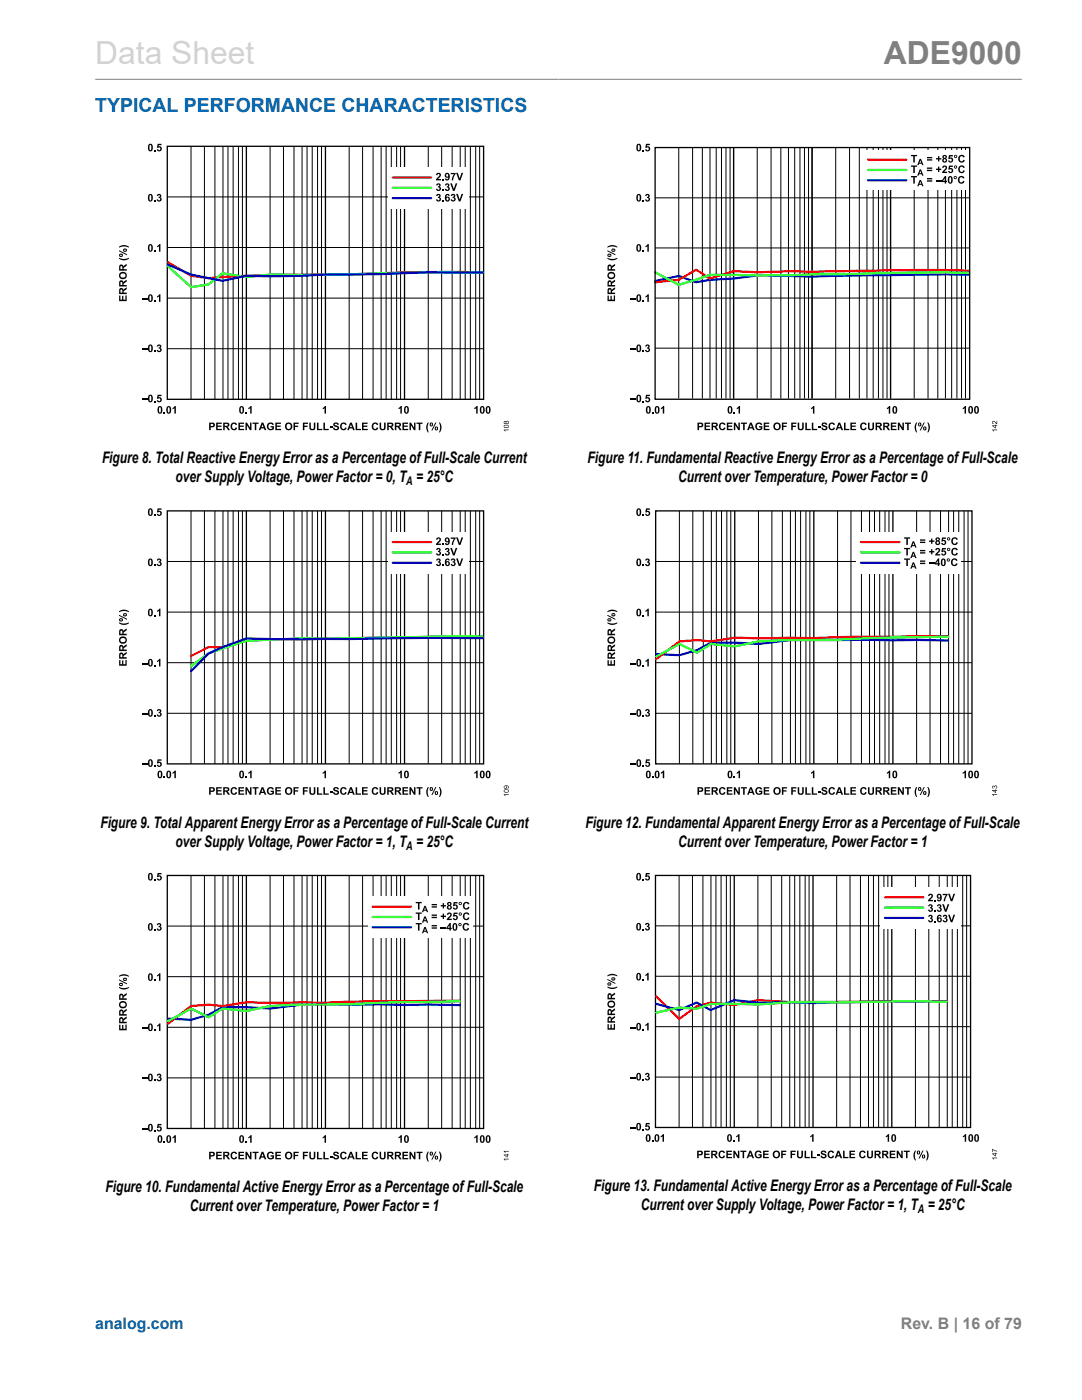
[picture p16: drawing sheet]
<svg xmlns="http://www.w3.org/2000/svg" width="216mm" height="279mm" viewBox="0 0 216 279" stroke-linecap="round" stroke-linejoin="round" font-family="sans-serif">
<defs><g id="words">
<text font-size="6.3" fill="#d3d3d3" x="19" y="12.7">Data Sheet</text>
<text font-size="6.3" fill="#808080" x="176.4" y="12.7">ADE9000</text>
<text font-size="3.9" fill="#0067b8" x="19" y="22.3">TYPICAL PERFORMANCE CHARACTERISTICS</text>
<g font-size="3.2">
<text x="20.4" y="92.4">Figure 8. Total Reactive Energy Error as a Percentage of Full-Scale Current</text>
<text x="117.3" y="92.4">Figure 11. Fundamental Reactive Energy Error as a Percentage of Full-Scale</text>
<text x="35" y="96.2">over Supply Voltage, Power Factor = 0, T = 25°C</text>
<text x="135.3" y="96.2">Current over Temperature, Power Factor = 0</text>
<text x="20" y="165.2">Figure 9. Total Apparent Energy Error as a Percentage of Full-Scale Current</text>
<text x="116.8" y="165.2">Figure 12. Fundamental Apparent Energy Error as a Percentage of Full-Scale</text>
<text x="35" y="169">over Supply Voltage, Power Factor = 1, T = 25°C</text>
<text x="135.3" y="169">Current over Temperature, Power Factor = 1</text>
<text x="21" y="238">Figure 10. Fundamental Active Energy Error as a Percentage of Full-Scale</text>
<text x="118.5" y="237.7">Figure 13. Fundamental Active Energy Error as a Percentage of Full-Scale</text>
<text x="37.9" y="241.8">Current over Temperature, Power Factor = 1</text>
<text x="127.9" y="241.5">Current over Supply Voltage, Power Factor = 1, T = 25°C</text>
</g>
<text font-size="3.2" fill="#0067b8" x="19" y="265.3">analog.com</text>
<text font-size="3.2" fill="#808080" x="179.8" y="265.3">Rev. B | 16 of 79</text>
<g font-size="2.4">
<text x="81.1" y="96.9">A</text>
<text x="81.1" y="169.6">A</text>
<text x="183.2" y="242.2">A</text>
</g>
</g></defs>
<path d="M19 15.8h184.9" fill="none" stroke="#808080" stroke-width=".2"/>
<g fill="#000">
<path d="M30.8 29.9h.2v.3h-.2zM31.4 38.8a.41 .41 0 0 1 .6 0 .41 .41 0 0 1 0 .6 .48 .48 0 0 1 0 .8 .48 .48 0 0 1-.7-.4h.2a.23 .23 0 0 0 .3 .1 .23 .23 0 0 0 .2-.3 .23 .23 0 0 0-.4-.1l.1-.2a.19 .19 0 0 0 .2-.1 .19 .19 0 0 0-.1-.3 .19 .19 0 0 0-.2 .2h-.3zM31.5 28.7h.7v.3h-.5l-.1 .2a.51 .51 0 0 1 .7 .4 .51 .51 0 0 1-.4 .6 .51 .51 0 0 1-.6-.4h.3v.1a.26 .26 0 0 0 .4-.3 .26 .26 0 0 0-.5-.1h-.2zM28.3 59.6h1.1v.2h-1.1zM30.8 39.9h.2v.3h-.2zM30.8 49.9h.2v.3h-.2zM31.4 49.1l.4-.4h.2v1.5h-.3v-1.1l-.3 .3zM28.3 69.6h1.1v.2h-1.1zM28.3 79.6h1.1v.2h-1.1zM30.8 60h.2v.2h-.2zM30.8 70h.2v.3h-.2zM31.4 68.8a.41 .41 0 0 1 .6 .1 .41 .41 0 0 1 0 .5 .48 .48 0 0 1 0 .9 .48 .48 0 0 1-.7-.4l.2-.1a.23 .23 0 0 0 .3 .2 .23 .23 0 0 0 .2-.3 .23 .23 0 0 0-.4-.1l.1-.3a.19 .19 0 0 0 .2-.1 .19 .19 0 0 0-.1-.2 .19 .19 0 0 0-.2 .2l-.3-.1z"/>
<path d="M31.5 78.8h.7v.3h-.5l-.1 .2a.51 .51 0 0 1 .7 .4 .51 .51 0 0 1-.4 .6 .51 .51 0 0 1-.6-.4h.3v.1a.26 .26 0 0 0 .4-.3 .26 .26 0 0 0-.5-.1h-.2zM31.4 59.1l.4-.4h.2v1.5h-.3v-1l-.3 .2zM30.8 80h.2v.3h-.2zM32.7 82.3h.2v.2h-.2zM34.4 81.4l.5-.4h.2v1.5h-.3v-1l-.4 .2zM43.1 84.3h1.1v.3h-.8v.3h.8v.3h-.8v.4h.9v.2h-1.2zM46.2 84.5a.66 .66 0 0 1 1.1 .3h-.3l-.2-.2a.48 .48 0 0 0-.5 .5 .48 .48 0 0 0 .6 .4l.1-.2 .3 .1a.72 .72 0 0 1-1 .4 .72 .72 0 0 1-.2-1.1zM47.6 84.3h1.1v.3h-.8v.3h.7v.3h-.7v.4h.8v.2h-1.1zM49 82.3h.2v.2h-.2zM49 84.3h.3l.6 1v-1h.3v1.5h-.3l-.6-.9v.9h-.3zM49.6 81.4l.4-.4h.2v1.5h-.3v-1l-.3 .2zM50.4 84.3h1.2v.3h-.5v1.2h-.3v-1.2h-.4z"/>
<path d="M53.5 84.5a.71 .71 0 0 1 1.1 .3h-.3a.45 .45 0 0 0-.6-.1 .45 .45 0 0 0-.1 .6 .39 .39 0 0 0 .4 .3 .39 .39 0 0 0 .4-.3h-.4v-.3h.7v.6a.82 .82 0 0 1-1.2 .1 .82 .82 0 0 1 0-1.2zM54.9 84.3h1.2v.3h-.9v.3h.8v.3h-.8v.4h.9v.2h-1.2zM58.6 84.3h1v.3h-.7v.4h.6v.2h-.6v.7h-.3zM60.4 84.3h1.1v.3h-.8v.4h.7v.2h-.7v.7h-.3zM61.7 84.3h.3v.9a.32 .32 0 0 0 .3 .4 .32 .32 0 0 0 .3-.4v-.9h.3v.8a.61 .61 0 0 1-.6 .8 .61 .61 0 0 1-.6-.8zM63.2 84.4h.4v1.2h.7v.2h-1.1zM64.5 84.4h.3v1.2h.8v.2h-1.1zM64.4 81.4l.4-.4h.3l-.1 1.5h-.2v-1l-.4 .2zM65.8 85.2h.5v.2h-.5zM66.6 84.4a.62 .62 0 0 1 1 .4h-.3a.25 .25 0 0 0-.2-.3 .25 .25 0 0 0-.3 .3 .72 .72 0 0 1 .8 .7 .64 .64 0 0 1-.6 .4 .64 .64 0 0 1-.6-.5l.3-.1a.29 .29 0 0 0 .3 .4 .29 .29 0 0 0 .3-.4 .66 .66 0 0 1-.7-.8zM68.1 84.5a.66 .66 0 0 1 1.1 .3h-.3l-.2-.2a.48 .48 0 0 0-.5 .5 .48 .48 0 0 0 .5 .4l.2-.2 .3 .1a.72 .72 0 0 1-1.1 .4 .72 .72 0 0 1-.2-1.1zM71 84.4h.3v1.2h.7v.2h-1z"/>
<path d="M72.2 84.3h1.2v.3h-.9v.3h.8v.3h-.8v.4h.9v.2h-1.2zM74.4 84.5a.66 .66 0 0 1 1.1 .3h-.3l-.2-.2a.48 .48 0 0 0-.5 .5 .48 .48 0 0 0 .6 .4l.1-.2 .3 .1a.72 .72 0 0 1-1.1 .4 .72 .72 0 0 1-.1-1.1zM75.7 84.3h.3v.9a.32 .32 0 0 0 .3 .4 .32 .32 0 0 0 .3-.4v-.9h.3v.8a.61 .61 0 0 1-.5 .8 .61 .61 0 0 1-.7-.8zM79.5 81.4l.4-.4h.3v1.5h-.3v-1l-.4 .2zM80.3 84.3h1.1v.3h-.8v.3h.8v.3h-.8v.4h.8v.2h-1.1zM81.7 84.3h.3l.6 1v-1h.3v1.5h-.3l-.6-.9v.9h-.3zM83.1 84.3h1.2v.3h-.4v1.2h-.3v-1.2h-.5zM85.4 84.3h.2l-.3 1 .3 1-.3-.2a1.65 1.65 0 0 1 .1-1.8zM87.6 84.3h.2l.3 .8-.1 .6-.2 .6h-.2l.2-1zM94.6 81.4l.5-.4h.2v1.5h-.3v-1l-.4 .2z"/>
<path d="M29.7 28.8l.3-.1a.85 .85 0 0 1 .5 .7 .85 .85 0 0 1-.5 .8 .91 .91 0 0 1-.3-1.4zM29.9 29l-.1 .1a.66 .66 0 0 0 .2 .9 .76 .76 0 0 0 0-1.1z"/>
<path d="M29.7 38.9l.3-.2a.85 .85 0 0 1 .5 .8 .85 .85 0 0 1-.5 .7 .91 .91 0 0 1-.3-1.3zM29.9 39l-.1 .1a.66 .66 0 0 0 .2 .9 .76 .76 0 0 0 0-1.1z"/>
<path d="M29.7 48.9l.3-.2a.85 .85 0 0 1 .5 .8 .85 .85 0 0 1-.5 .8 .91 .91 0 0 1-.3-1.4zM29.9 49l-.1 .1a.66 .66 0 0 0 .2 .9 .76 .76 0 0 0 0-1z"/>
<path d="M29.7 58.9l.3-.2a.85 .85 0 0 1 .5 .8 .85 .85 0 0 1-.5 .8 .91 .91 0 0 1-.3-1.4zM29.9 59l-.1 .1a.66 .66 0 0 0 .2 .9 .76 .76 0 0 0 0-1z"/>
<path d="M29.7 68.9l.3-.2a.85 .85 0 0 1 .5 .8 .85 .85 0 0 1-.5 .8 .91 .91 0 0 1-.3-1.4zM29.9 69l-.1 .1a.66 .66 0 0 0 .2 .9 .76 .76 0 0 0 0-1z"/>
<path d="M29.7 78.9l.3-.1a.85 .85 0 0 1 .5 .7 .85 .85 0 0 1-.5 .8 .91 .91 0 0 1-.3-1.4zM29.9 79l-.1 .2a.66 .66 0 0 0 .2 .9 .76 .76 0 0 0 0-1.1z"/>
<path d="M31.6 81.2l.3-.2a.85 .85 0 0 1 .5 .8 .85 .85 0 0 1-.5 .8 .91 .91 0 0 1-.3-1.4zM31.8 81.3v.1a.66 .66 0 0 0 .1 .9 .76 .76 0 0 0 0-1z"/>
<path d="M33.3 81.2l.4-.2a.85 .85 0 0 1 .5 .8 .85 .85 0 0 1-.5 .8 .91 .91 0 0 1-.4-1.4zM33.6 81.3l-.1 .1a.66 .66 0 0 0 .2 .9 .76 .76 0 0 0-.1-1z"/>
<path d="M41.7 84.3h.5a.5 .5 0 0 1 .7 .5 .5 .5 0 0 1-.7 .5h-.2v.5h-.3zM42 84.6v.4a.32 .32 0 0 0 .4 .1 .32 .32 0 0 0 .2-.4z"/>
<path d="M44.5 84.3h.7a.44 .44 0 0 1 .6 .4 .44 .44 0 0 1-.4 .5l.5 .7h-.4l-.4-.6-.2-.1-.1 .7h-.3zM44.8 84.6v.4h.4a.19 .19 0 0 0 .3-.2 .19 .19 0 0 0-.3-.2z"/>
<path d="M47.9 81.2l.3-.2a.85 .85 0 0 1 .5 .8 .85 .85 0 0 1-.5 .8 .91 .91 0 0 1-.3-1.4zM48.1 81.3v.1a.66 .66 0 0 0 .1 .9 .76 .76 0 0 0 0-1z"/>
<path d="M52.2 84.3h.3l.6 1.5h-.3l-.1-.3h-.6l-.1 .3h-.4zM52.4 84.7l-.2 .5h.4z"/>
<path d="M56.9 85.1a.77 .77 0 0 1 1.5 0 .77 .77 0 0 1-1.5 0zM57.3 84.7l-.1 .4a.43 .43 0 0 0 .4 .5 .43 .43 0 0 0 .4-.5 .42 .42 0 0 0-.2-.5 .42 .42 0 0 0-.5 .1z"/>
<path d="M69.9 84.3h.3l.6 1.5h-.3l-.2-.3h-.6l-.1 .3h-.3zM70 84.7l-.2 .5h.4z"/>
<path d="M77.3 84.3h.6a.44 .44 0 0 1 .6 .4 .44 .44 0 0 1-.4 .5l.5 .7h-.3l-.4-.6-.3-.1v.7h-.3zM77.6 84.6v.4h.4a.19 .19 0 0 0 .2-.2 .19 .19 0 0 0-.3-.2z"/>
<path d="M78.8 84.3h.6a.44 .44 0 0 1 .6 .4 .44 .44 0 0 1-.4 .5l.5 .7h-.3l-.4-.6-.3-.1v.7h-.3zM79.1 84.6v.4h.4a.19 .19 0 0 0 .2-.2 .19 .19 0 0 0-.2-.2z"/>
<path d="M80.8 81.2l.3-.2a.85 .85 0 0 1 .5 .8 .85 .85 0 0 1-.5 .8 .91 .91 0 0 1-.3-1.4zM81 81.3l-.1 .1a.66 .66 0 0 0 .2 .9 .76 .76 0 0 0-.1-1z"/>
<path d="M85.7 84.7a.4 .4 0 0 1 .8 0 .4 .4 0 0 1-.8 0zM86 84.5l.1 .4 .1-.3zM86.9 84.3h.2l-.8 1.6h-.2zM86.7 85.5a.4 .4 0 0 1 .8 0 .4 .4 0 0 1-.8 0zM87 85.3l.1 .4 .1-.3z"/>
<path d="M95.9 81.2l.3-.2a.85 .85 0 0 1 .5 .8 .85 .85 0 0 1-.5 .8 .91 .91 0 0 1-.3-1.4zM96.1 81.3v.1a.66 .66 0 0 0 .1 .9 .76 .76 0 0 0 0-1z"/>
<path d="M97.1 81.2l.3-.2a.85 .85 0 0 1 .5 .8 .85 .85 0 0 1-.5 .8 .91 .91 0 0 1-.3-1.4zM97.3 81.3l-.1 .1a.66 .66 0 0 0 .2 .9 .76 .76 0 0 0-.1-1z"/>
</g>
<path d="M33.4 29.2h63.1v50.5h-63.1zM49.2 29.2v50.5M64.9 29.2v50.5M80.7 29.2v50.5" fill="none" stroke="#000" stroke-width=".26"/>
<g fill="none" stroke="#000" stroke-width=".2">
<path d="M33.4 39.3h63.1M38.1 29.2v50.5M40.8 29.2v50.5M42.9 29.2v50.5M44.5 29.2v50.5M45.5 29.2v50.5M46.5 29.2v50.5M47.6 29.2v50.5M48.4 29.2v50.5M53.9 29.2v50.5M56.6 29.2v50.5M58.7 29.2v50.5"/>
<path d="M60.3 29.2v50.5M61.3 29.2v50.5M62.3 29.2v50.5M63.4 29.2v50.5M64.2 29.2v50.5M69.7 29.2v50.5M72.3 29.2v50.5M74.4 29.2v50.5M76.1 29.2v50.5M77 29.2v50.5M78.1 29.2v50.5M79.1 29.2v50.5"/>
<path d="M79.9 29.2v50.5M85.5 29.2v50.5M88.1 29.2v50.5M90.2 29.2v50.5M91.8 29.2v50.5M92.8 29.2v50.5M93.9 29.2v50.5M94.9 29.2v50.5M95.7 29.2v50.5M33.4 49.4h63.1M33.4 59.5h63.1M33.4 69.6h63.1"/>
</g>
<path d="M77.4 33.4h16.1v8.4h-16.1z" fill="#fff"/>
<g fill="#000">
<path d="M87.2 36.7a.41 .41 0 0 1 .6 0 .41 .41 0 0 1-.1 .6 .48 .48 0 0 1 0 .8 .48 .48 0 0 1-.7-.4h.3a.23 .23 0 0 0 .3 .1 .23 .23 0 0 0 .1-.3 .23 .23 0 0 0-.3-.1v-.2a.19 .19 0 0 0 .3-.1 .19 .19 0 0 0-.2-.3 .19 .19 0 0 0-.2 .2h-.3zM87.2 38.8a.41 .41 0 0 1 .6 0 .41 .41 0 0 1-.1 .6 .48 .48 0 0 1 0 .8 .48 .48 0 0 1-.7-.4h.3a.23 .23 0 0 0 .3 .1 .23 .23 0 0 0 .1-.3 .23 .23 0 0 0-.3-.1v-.2a.19 .19 0 0 0 .3-.1 .19 .19 0 0 0-.2-.3 .19 .19 0 0 0-.2 .2h-.3zM87.2 34.6a.51 .51 0 0 1 .7 .2 .51 .51 0 0 1-.3 .7l-.2 .2h.6v.3h-1l.1-.4a.71 .71 0 0 0 .5-.8l-.6 .1zM88.2 35.7h.3v.3h-.3zM88.2 37.8h.3v.3h-.3zM88.9 36.7a.41 .41 0 0 1 .6 0 .41 .41 0 0 1 0 .6 .48 .48 0 0 1 0 .8 .48 .48 0 0 1-.7-.4h.2a.23 .23 0 0 0 .3 .1 .23 .23 0 0 0 .2-.3 .23 .23 0 0 0-.4-.1l.1-.2a.19 .19 0 0 0 .2-.1 .19 .19 0 0 0-.1-.3 .19 .19 0 0 0-.3 .2h-.2zM90.1 38.8a.41 .41 0 0 1 .6 0 .41 .41 0 0 1-.1 .6 .48 .48 0 0 1 0 .8 .48 .48 0 0 1-.7-.4h.3a.23 .23 0 0 0 .3 .1 .23 .23 0 0 0 .1-.3 .23 .23 0 0 0-.3-.1v-.2a.19 .19 0 0 0 .3-.1 .19 .19 0 0 0-.2-.3 .19 .19 0 0 0-.2 .2h-.3zM89.9 34.5h1l-.5 1.5h-.3l.1-.2 .4-1h-.7zM89.8 36.6h.4l.4 1.1 .3-1.1h.3l-.5 1.5h-.3zM91 34.5h.3l.4 1.1 .4-1.1h.3l-.5 1.5h-.3zM23.7 51.4l1 .3 1-.3-.1 .3a1.65 1.65 0 0 1-1.9-.1zM23.7 49.2l.7-.3h.5l.8 .3v.2l-1-.2-1 .2z"/>
<path d="M88.2 39.9h.3v.3h-.3zM91 38.7h.3l.4 1.1 .4-1.1h.3l-.5 1.5h-.3zM23.8 59h.2v.8h.4v-.8h.2v.8h.4v-.8h.3v1.1h-1.5zM100.5 85.7h1v.2h-.8l.2 .2h-.1zM30.8 102.7h.2v.3h-.2zM30.8 112.7h.2v.3h-.2zM31.4 111.6a.41 .41 0 0 1 .6 0 .41 .41 0 0 1 0 .6 .48 .48 0 0 1 0 .8 .48 .48 0 0 1-.7-.4l.2-.1a.23 .23 0 0 0 .3 .2 .23 .23 0 0 0 .2-.3 .23 .23 0 0 0-.4-.1l.1-.2a.19 .19 0 0 0 .2-.2 .19 .19 0 0 0-.1-.2 .19 .19 0 0 0-.2 .2l-.3-.1zM31.5 101.5h.7v.2h-.5l-.1 .3a.51 .51 0 0 1 .7 .4 .51 .51 0 0 1-.4 .6 .51 .51 0 0 1-.6-.4l.3-.1v.2a.26 .26 0 0 0 .4-.3 .26 .26 0 0 0-.5-.1l-.2-.1zM28.3 132.3h1.1v.3h-1.1zM30.8 122.7h.2v.3h-.2zM30.8 132.7h.2v.3h-.2zM31.4 121.9l.4-.4h.2v1.5h-.3v-1.1l-.3 .2z"/>
<path d="M31.4 131.9l.4-.4h.2v1.5h-.3v-1.1l-.3 .2zM28.3 142.4h1.1v.2h-1.1zM28.3 152.4h1.1v.2h-1.1zM30.8 142.7h.2v.3h-.2zM30.8 152.7h.2v.3h-.2zM31.4 141.6a.41 .41 0 0 1 .6 0 .41 .41 0 0 1 0 .6 .48 .48 0 0 1 0 .8 .48 .48 0 0 1-.7-.4h.2a.23 .23 0 0 0 .3 .1 .23 .23 0 0 0 .2-.3 .23 .23 0 0 0-.4-.1l.1-.2a.19 .19 0 0 0 .2-.1 .19 .19 0 0 0-.1-.3 .19 .19 0 0 0-.2 .2h-.3zM31.5 151.5h.7v.3h-.5l-.1 .3a.51 .51 0 0 1 .7 .3 .51 .51 0 0 1-.4 .7 .51 .51 0 0 1-.6-.5h.3v.2a.26 .26 0 0 0 .4-.3 .26 .26 0 0 0-.5-.1l-.2-.1zM32.7 155h.2v.3h-.2zM34.4 154.2l.5-.4h.2v1.5h-.3v-1.1l-.4 .2zM43.1 157.1h1.1v.3h-.8v.3h.8v.2h-.8v.5h.9v.2h-1.2zM46.2 157.3a.66 .66 0 0 1 1.1 .2l-.3 .1-.2-.2a.48 .48 0 0 0-.5 .5 .48 .48 0 0 0 .6 .4l.1-.2h.3a.72 .72 0 0 1-1 .4 .72 .72 0 0 1-.2-1.1zM47.6 157.1h1.1v.3h-.8v.3h.7v.2h-.7v.5h.8v.2h-1.1z"/>
<path d="M49 155h.2v.3h-.2zM49 157.1h.3l.6 1v-1h.3v1.5h-.3l-.6-1v1h-.3zM49.6 154.2l.4-.4h.2v1.5h-.3v-1.1l-.3 .2zM50.4 157.1h1.2v.3h-.5v1.2h-.3v-1.2h-.4zM53.5 157.3a.71 .71 0 0 1 1.1 .2l-.3 .1a.45 .45 0 0 0-.6-.2 .45 .45 0 0 0-.1 .7 .39 .39 0 0 0 .4 .3 .39 .39 0 0 0 .4-.3h-.4v-.3h.7v.6a.82 .82 0 0 1-1.2 0 .82 .82 0 0 1 0-1.1zM54.9 157.1h1.2v.3h-.9v.3h.8v.2h-.8v.5h.9v.2h-1.2zM58.6 157.1h1v.3h-.7v.3h.6v.3h-.6v.6h-.3zM60.4 157.1h1.1v.3h-.8v.3h.7v.3h-.7v.6h-.3zM61.7 157.1h.3v.8a.32 .32 0 0 0 .3 .5 .32 .32 0 0 0 .3-.5v-.8h.3v.8a.61 .61 0 0 1-.6 .7 .61 .61 0 0 1-.6-.7zM63.2 157.1h.4v1.3h.7v.2h-1.1zM64.5 157.1h.3v1.3h.8v.2h-1.1zM64.4 154.2l.4-.4h.3l-.1 1.5h-.2v-1.1l-.4 .2z"/>
<path d="M65.8 157.9h.5v.3h-.5zM66.6 157.2a.62 .62 0 0 1 1 .3h-.3a.25 .25 0 0 0-.2-.2 .25 .25 0 0 0-.3 .3 .72 .72 0 0 1 .8 .7 .64 .64 0 0 1-.6 .3 .64 .64 0 0 1-.6-.5h.3a.29 .29 0 0 0 .3 .3 .29 .29 0 0 0 .3-.4 .66 .66 0 0 1-.7-.7zM68.1 157.3a.66 .66 0 0 1 1.1 .2l-.3 .1-.2-.2a.48 .48 0 0 0-.5 .5 .48 .48 0 0 0 .5 .4l.2-.2h.3a.72 .72 0 0 1-1.1 .4 .72 .72 0 0 1-.2-1.1zM71 157.1h.3v1.3h.7v.2h-1zM72.2 157.1h1.2v.3h-.9v.3h.8v.2h-.8v.5h.9v.2h-1.2zM74.4 157.3a.66 .66 0 0 1 1.1 .2l-.3 .1-.2-.2a.48 .48 0 0 0-.5 .5 .48 .48 0 0 0 .6 .4l.1-.2h.3a.72 .72 0 0 1-1.1 .4 .72 .72 0 0 1-.1-1.1zM75.7 157.1h.3v.8a.32 .32 0 0 0 .3 .5 .32 .32 0 0 0 .3-.5v-.8h.3v.8a.61 .61 0 0 1-.5 .7 .61 .61 0 0 1-.7-.7zM79.5 154.2l.4-.4h.3v1.5h-.3v-1.1l-.4 .2zM80.3 157.1h1.1v.3h-.8v.3h.8v.2h-.8v.5h.8v.2h-1.1zM81.7 157.1h.3l.6 1v-1h.3v1.5h-.3l-.6-1v1h-.3zM83.1 157.1h1.2v.3h-.4v1.2h-.3v-1.2h-.5zM85.4 157.1h.2l-.3 1 .3 .9-.3-.1a1.65 1.65 0 0 1 .1-1.8z"/>
<path d="M87.6 157.1h.2l.3 .8-.1 .6-.2 .5h-.2l.2-.9zM94.6 154.2l.5-.4h.2v1.5h-.3v-1.1l-.4 .2z"/>
<path d="M88.9 34.6a.55 .55 0 0 1 .7 0 .55 .55 0 0 1 .2 .6 .53 .53 0 0 1-.3 .8 .53 .53 0 0 1-.7-.4l.5 .2 .2-.4a.47 .47 0 0 1-.7-.1 .47 .47 0 0 1 .1-.7zM89.1 34.8a.25 .25 0 0 0-.1 .3 .25 .25 0 0 0 .4 .1v-.4z"/>
<path d="M88.9 38.9a.46 .46 0 0 1 .5-.2 .46 .46 0 0 1 .3 .4l-.5-.2-.1 .5a.48 .48 0 0 1 .6 .2 .48 .48 0 0 1-.3 .6 .48 .48 0 0 1-.6-.3v-.7zM89.1 39.5l.1 .5a.24 .24 0 0 0 .3-.3 .24 .24 0 0 0-.4-.2z"/>
<path d="M23.8 54.9a.77 .77 0 0 1 1.5 0 .77 .77 0 0 1-1.5 0zM24.1 54.7l-.1 .3a.43 .43 0 0 0 .5 .4 .43 .43 0 0 0 .5-.4 .43 .43 0 0 0-.5-.4z"/>
<path d="M23.9 57.6l.5-.1 .2 .4 .7-.6v.4l-.6 .4v.2l.6 .1v.3h-1.5zM24.1 57.8l-.1 .6h.4v-.6z"/>
<path d="M23.9 56.1l.5-.1 .2 .3 .7-.5v.4l-.6 .4v.2l.6 .1v.3h-1.5zM24.1 56.3l-.1 .6h.4v-.6z"/>
<path d="M23.9 52.9l.5-.1 .2 .4 .7-.5v.3l-.6 .4v.3h.6v.3h-1.5zM24.1 53.1l-.1 .6h.4v-.5z"/>
<path d="M23.7 49.9l1.6 .8v.2l-1.6-.8zM23.8 50.9a.37 .37 0 0 1 .7 0 .37 .37 0 0 1-.7 0zM23.9 50.9l.1 .1 .4-.1zM24.6 49.9a.37 .37 0 0 1 .7 0 .37 .37 0 0 1-.7 0zM24.7 49.9l.1 .1 .4-.1z"/>
<path d="M100.6 84.1l.2-.1 .2 .2a.3 .3 0 0 1 .4-.1 .3 .3 0 0 1 0 .4 .3 .3 0 0 1-.4 0 .27 .27 0 0 1-.4 0 .27 .27 0 0 1 0-.4zM100.6 84.3a.16 .16 0 0 0 .3 0 .16 .16 0 0 0-.3 0zM101 84.3a.2 .2 0 0 0 .4 0 .2 .2 0 0 0-.4 0z"/>
<path d="M100.6 84.9l.2-.1a.39 .39 0 0 1 .6 0 .39 .39 0 0 1-.1 .6 .45 .45 0 0 1-.6 0 .45 .45 0 0 1-.2-.4zM100.7 85l-.1 .2 .2 .1 .6-.1-.2-.3z"/>
<path d="M29.7 101.6l.3-.2a.85 .85 0 0 1 .5 .8 .85 .85 0 0 1-.5 .8 .91 .91 0 0 1-.3-1.4zM29.9 101.7l-.1 .1a.66 .66 0 0 0 .2 .9 .76 .76 0 0 0 0-1z"/>
<path d="M29.7 111.6l.3-.1a.85 .85 0 0 1 .5 .7 .85 .85 0 0 1-.5 .8 .91 .91 0 0 1-.3-1.4zM29.9 111.7l-.1 .1a.66 .66 0 0 0 .2 1 .76 .76 0 0 0 0-1.1z"/>
<path d="M29.7 121.6l.3-.1a.85 .85 0 0 1 .5 .7 .85 .85 0 0 1-.5 .8 .91 .91 0 0 1-.3-1.4zM29.9 121.7l-.1 .2a.66 .66 0 0 0 .2 .9 .76 .76 0 0 0 0-1.1z"/>
<path d="M29.7 131.6l.3-.1a.85 .85 0 0 1 .5 .8 .85 .85 0 0 1-.5 .7 .91 .91 0 0 1-.3-1.4zM29.9 131.8l-.1 .1a.66 .66 0 0 0 .2 .9 .76 .76 0 0 0 0-1.1z"/>
<path d="M29.7 141.7l.3-.2a.85 .85 0 0 1 .5 .8 .85 .85 0 0 1-.5 .7 .91 .91 0 0 1-.3-1.3zM29.9 141.8l-.1 .1a.66 .66 0 0 0 .2 .9 .76 .76 0 0 0 0-1z"/>
<path d="M29.7 151.7l.3-.2a.85 .85 0 0 1 .5 .8 .85 .85 0 0 1-.5 .8 .91 .91 0 0 1-.3-1.4zM29.9 151.8l-.1 .1a.66 .66 0 0 0 .2 .9 .76 .76 0 0 0 0-1z"/>
<path d="M31.6 153.9l.3-.1a.85 .85 0 0 1 .5 .8 .85 .85 0 0 1-.5 .7 .91 .91 0 0 1-.3-1.4zM31.8 154.1v.1a.66 .66 0 0 0 .1 .9 .76 .76 0 0 0 0-1.1z"/>
<path d="M33.3 153.9l.4-.1a.85 .85 0 0 1 .5 .8 .85 .85 0 0 1-.5 .7 .91 .91 0 0 1-.4-1.4zM33.6 154.1l-.1 .1a.66 .66 0 0 0 .2 .9 .76 .76 0 0 0-.1-1.1z"/>
<path d="M41.7 157.1h.5a.5 .5 0 0 1 .7 .5 .5 .5 0 0 1-.7 .4h-.2v.6h-.3zM42 157.4v.4a.32 .32 0 0 0 .4 0 .32 .32 0 0 0 .2-.3z"/>
<path d="M44.5 157.1h.7a.44 .44 0 0 1 .6 .3 .44 .44 0 0 1-.4 .5l.5 .7h-.4l-.4-.5-.2-.1-.1 .6h-.3zM44.8 157.4v.3h.4a.19 .19 0 0 0 .3-.2 .19 .19 0 0 0-.3-.1z"/>
<path d="M47.9 153.9l.3-.1a.85 .85 0 0 1 .5 .8 .85 .85 0 0 1-.5 .7 .91 .91 0 0 1-.3-1.4zM48.1 154.1v.1a.66 .66 0 0 0 .1 .9 .76 .76 0 0 0 0-1.1z"/>
<path d="M52.2 157.1h.3l.6 1.5h-.3l-.1-.3h-.6l-.1 .3h-.4zM52.4 157.5l-.2 .5h.4z"/>
<path d="M56.9 157.9a.77 .77 0 0 1 1.5 0 .77 .77 0 0 1-1.5 0zM57.3 157.5l-.1 .4a.43 .43 0 0 0 .4 .5 .43 .43 0 0 0 .4-.5 .42 .42 0 0 0-.2-.5 .42 .42 0 0 0-.5 .1z"/>
<path d="M69.9 157.1h.3l.6 1.5h-.3l-.2-.3h-.6l-.1 .3h-.3zM70 157.5l-.2 .5h.4z"/>
<path d="M77.3 157.1h.6a.44 .44 0 0 1 .6 .3 .44 .44 0 0 1-.4 .5l.5 .7h-.3l-.4-.5-.3-.1v.6h-.3zM77.6 157.4v.3h.4a.19 .19 0 0 0 .2-.2 .19 .19 0 0 0-.3-.1z"/>
<path d="M78.8 157.1h.6a.44 .44 0 0 1 .6 .3 .44 .44 0 0 1-.4 .5l.5 .7h-.3l-.4-.5-.3-.1v.6h-.3zM79.1 157.4v.3h.4a.19 .19 0 0 0 .2-.2 .19 .19 0 0 0-.2-.1z"/>
<path d="M80.8 153.9l.3-.1a.85 .85 0 0 1 .5 .8 .85 .85 0 0 1-.5 .7 .91 .91 0 0 1-.3-1.4zM81 154.1l-.1 .1a.66 .66 0 0 0 .2 .9 .76 .76 0 0 0-.1-1.1z"/>
<path d="M85.7 157.5a.4 .4 0 0 1 .8 0 .4 .4 0 0 1-.8 0zM86 157.3l.1 .4 .1-.4zM86.9 157.1h.2l-.8 1.6h-.2zM86.7 158.3a.4 .4 0 0 1 .8 0 .4 .4 0 0 1-.8 0zM87 158l.1 .5 .1-.4z"/>
<path d="M95.9 153.9l.3-.1a.85 .85 0 0 1 .5 .8 .85 .85 0 0 1-.5 .7 .91 .91 0 0 1-.3-1.4zM96.1 154.1v.1a.66 .66 0 0 0 .1 .9 .76 .76 0 0 0 0-1.1z"/>
<path d="M97.1 153.9l.3-.1a.85 .85 0 0 1 .5 .8 .85 .85 0 0 1-.5 .7 .91 .91 0 0 1-.3-1.4zM97.3 154.1l-.1 .1a.66 .66 0 0 0 .2 .9 .76 .76 0 0 0-.1-1.1z"/>
</g>
<path d="M78.4 37.5h7.6M33.5 53.2l4.6 4.1 3.5-.5 2.8-2.3 4.8 .8 4.7-.5 6.3 .1 15.8-.3a328.1 328.1 0 0 1 20.3-.2" fill="none" stroke="#0f0" stroke-width=".44"/>
<path d="M78.4 35.4h7.6M33.5 52.4l4.6 2.6 3.5 .5a345 345 0 0 1 28.1-.7 321.4 321.4 0 0 1 26.6-.4" fill="none" stroke="#f00" stroke-width=".44"/>
<path d="M78.4 39.5h7.6M33.5 52.8l4.6 2 6.3 1.2 4.8-1 4.7 .2 11.1-.4a339.2 339.2 0 0 0 20.5-.5l10.8 .1" fill="none" stroke="#00f" stroke-width=".44"/>
<path d="M33.4 102h63.1v50.5h-63.1zM49.2 102v50.5M64.9 102v50.5M80.7 102v50.5" fill="none" stroke="#000" stroke-width=".26"/>
<g fill="none" stroke="#000" stroke-width=".2">
<path d="M33.4 112.1h63.1M38.1 102v50.5M40.8 102v50.5M42.9 102v50.5M44.5 102v50.5M45.5 102v50.5M46.5 102v50.5M47.6 102v50.5M48.4 102v50.5M53.9 102v50.5M56.6 102v50.5M58.7 102v50.5"/>
<path d="M60.3 102v50.5M61.3 102v50.5M62.3 102v50.5M63.4 102v50.5M64.2 102v50.5M69.7 102v50.5M72.3 102v50.5M74.4 102v50.5M76.1 102v50.5M77 102v50.5M78.1 102v50.5M79.1 102v50.5"/>
<path d="M79.9 102v50.5M85.5 102v50.5M88.1 102v50.5M90.2 102v50.5M91.8 102v50.5M92.8 102v50.5M93.9 102v50.5M94.9 102v50.5M95.7 102v50.5M33.4 122.2h63.1M33.4 132.3h63.1M33.4 142.4h63.1"/>
</g>
<path d="M77.4 106.1h16.1v8.4h-16.1z" fill="#fff"/>
<g fill="#000">
<path d="M87.2 109.4a.41 .41 0 0 1 .6 .1 .41 .41 0 0 1-.1 .5 .48 .48 0 0 1 0 .9 .48 .48 0 0 1-.7-.4l.3-.1a.23 .23 0 0 0 .3 .2 .23 .23 0 0 0 .1-.3 .23 .23 0 0 0-.3-.1v-.3a.19 .19 0 0 0 .3-.1 .19 .19 0 0 0-.2-.2 .19 .19 0 0 0-.2 .2l-.3-.1zM87.2 111.6a.41 .41 0 0 1 .6 0 .41 .41 0 0 1-.1 .6 .48 .48 0 0 1 0 .8 .48 .48 0 0 1-.7-.4l.3-.1a.23 .23 0 0 0 .3 .2 .23 .23 0 0 0 .1-.3 .23 .23 0 0 0-.3-.1v-.3a.19 .19 0 0 0 .3-.1 .19 .19 0 0 0-.2-.2 .19 .19 0 0 0-.2 .2l-.3-.1zM87.2 107.4a.51 .51 0 0 1 .7 .1 .51 .51 0 0 1-.3 .7l-.2 .3h.6v.3h-1l.1-.4a.71 .71 0 0 0 .5-.9l-.6 .2zM88.2 108.5h.3v.3h-.3zM88.2 110.6h.3v.3h-.3zM88.2 112.7h.3v.3h-.3zM88.9 109.4a.41 .41 0 0 1 .6 .1 .41 .41 0 0 1 0 .5 .48 .48 0 0 1 0 .9 .48 .48 0 0 1-.7-.4l.2-.1a.23 .23 0 0 0 .3 .2 .23 .23 0 0 0 .2-.3 .23 .23 0 0 0-.4-.1l.1-.3a.19 .19 0 0 0 .2-.1 .19 .19 0 0 0-.1-.2 .19 .19 0 0 0-.3 .2l-.2-.1zM90.1 111.6a.41 .41 0 0 1 .6 0 .41 .41 0 0 1-.1 .6 .48 .48 0 0 1 0 .8 .48 .48 0 0 1-.7-.4l.3-.1a.23 .23 0 0 0 .3 .2 .23 .23 0 0 0 .1-.3 .23 .23 0 0 0-.3-.1v-.3a.19 .19 0 0 0 .3-.1 .19 .19 0 0 0-.2-.2 .19 .19 0 0 0-.2 .2l-.3-.1zM89.9 107.3h1l-.5 1.5h-.3l.1-.3 .4-1h-.7zM89.8 109.4h.4l.4 1.1 .3-1.1h.3l-.5 1.5h-.3zM91 107.2h.3l.4 1.2 .4-1.2h.3l-.5 1.6h-.3zM91 111.5h.3l.4 1.1 .4-1.1h.3l-.5 1.5h-.3z"/>
<path d="M23.8 131.7h.2v.9h.4v-.8h.2v.8h.4v-.9h.3v1.2h-1.5zM23.7 124.2l1 .2 1-.2-.1 .3a1.65 1.65 0 0 1-1.9-.1zM23.7 122l.7-.3h.5l.8 .3v.2l-1-.3-1 .3zM100.5 158.5h1v.1h-.8l.2 .3h-.1zM32.7 227.8h.2v.3h-.2zM34.4 226.9l.5-.4h.2v1.6h-.3v-1.1l-.4 .2zM43.1 229.9h1.1v.2h-.8v.4h.8v.2h-.8v.4h.9v.3h-1.2zM46.2 230a.66 .66 0 0 1 1.1 .3h-.3l-.2-.2a.48 .48 0 0 0-.5 .5 .48 .48 0 0 0 .6 .5l.1-.3 .3 .1a.72 .72 0 0 1-1 .4 .72 .72 0 0 1-.2-1.1zM47.6 229.9h1.1v.2h-.8v.4h.7v.2h-.7v.4h.8v.3h-1.1zM49 227.8h.2v.3h-.2zM49 229.9h.3l.6 1v-1h.3v1.5h-.3l-.6-1v1h-.3zM49.6 226.9l.4-.4h.2v1.6h-.3v-1.1l-.3 .2z"/>
<path d="M50.4 229.9h1.2v.2h-.5v1.3h-.3v-1.3h-.4zM53.5 230a.71 .71 0 0 1 1.1 .3h-.3a.45 .45 0 0 0-.6-.1 .45 .45 0 0 0-.1 .6 .39 .39 0 0 0 .4 .3 .39 .39 0 0 0 .4-.3h-.4v-.2h.7v.6a.82 .82 0 0 1-1.2 0 .82 .82 0 0 1 0-1.2zM54.9 229.9h1.2v.2h-.9v.4h.8v.2h-.8v.4h.9v.3h-1.2zM58.6 229.9h1v.2h-.7v.4h.6v.2h-.6v.7h-.3zM60.4 229.9h1.1v.2h-.8v.4h.7v.2h-.7v.7h-.3zM61.7 229.9h.3v.8a.32 .32 0 0 0 .3 .4 .32 .32 0 0 0 .3-.4v-.8h.3v.8a.61 .61 0 0 1-.6 .7 .61 .61 0 0 1-.6-.7zM63.2 229.9h.4v1.2h.7v.3h-1.1zM64.5 229.9h.3v1.2h.8v.3h-1.1zM64.4 226.9l.4-.4h.3l-.1 1.6h-.2v-1.1l-.4 .2zM65.8 230.7h.5v.3h-.5zM66.6 230a.62 .62 0 0 1 1 .3h-.3a.25 .25 0 0 0-.2-.3 .25 .25 0 0 0-.3 .3 .72 .72 0 0 1 .8 .8 .64 .64 0 0 1-.6 .3 .64 .64 0 0 1-.6-.5l.3-.1a.29 .29 0 0 0 .3 .4 .29 .29 0 0 0 .3-.4 .66 .66 0 0 1-.7-.8zM68.1 230a.66 .66 0 0 1 1.1 .3h-.3l-.2-.2a.48 .48 0 0 0-.5 .5 .48 .48 0 0 0 .5 .5l.2-.3 .3 .1a.72 .72 0 0 1-1.1 .4 .72 .72 0 0 1-.2-1.1z"/>
<path d="M71 229.9h.3v1.2h.7v.3h-1zM72.2 229.9h1.2v.2h-.9v.4h.8v.2h-.8v.4h.9v.3h-1.2zM74.4 230a.66 .66 0 0 1 1.1 .3h-.3l-.2-.2a.48 .48 0 0 0-.5 .5 .48 .48 0 0 0 .6 .5l.1-.3 .3 .1a.72 .72 0 0 1-1.1 .4 .72 .72 0 0 1-.1-1.1zM75.7 229.9h.3v.8a.32 .32 0 0 0 .3 .4 .32 .32 0 0 0 .3-.4v-.8h.3v.8a.61 .61 0 0 1-.5 .7 .61 .61 0 0 1-.7-.7zM79.5 226.9l.4-.4h.3v1.6h-.3v-1.1l-.4 .2zM80.3 229.9h1.1v.2h-.8v.4h.8v.2h-.8v.4h.8v.3h-1.1zM81.7 229.9h.3l.6 1v-1h.3v1.5h-.3l-.6-1v1h-.3zM83.1 229.9h1.2v.2h-.4v1.3h-.3v-1.3h-.5zM85.4 229.8h.2l-.3 1 .3 1-.3-.2a1.65 1.65 0 0 1 .1-1.8zM87.6 229.8h.2l.3 .8-.1 .7-.2 .5h-.2l.2-1zM94.6 226.9l.5-.4h.2v1.6h-.3v-1.1l-.4 .2z"/>
<path d="M88.9 107.4a.55 .55 0 0 1 .7 0 .55 .55 0 0 1 .2 .6 .53 .53 0 0 1-.3 .7 .53 .53 0 0 1-.7-.3l.5 .1 .2-.4a.47 .47 0 0 1-.7-.1 .47 .47 0 0 1 .1-.6zM89.1 107.5a.25 .25 0 0 0-.1 .4 .25 .25 0 0 0 .4 .1v-.4z"/>
<path d="M88.9 111.6a.46 .46 0 0 1 .5-.2 .46 .46 0 0 1 .3 .4l-.5-.1-.1 .4a.48 .48 0 0 1 .6 .2 .48 .48 0 0 1-.3 .7 .48 .48 0 0 1-.6-.3v-.7zM89.1 112.3l.1 .4a.24 .24 0 0 0 .3-.3 .24 .24 0 0 0-.4-.1z"/>
<path d="M23.8 127.7a.77 .77 0 0 1 1.5 0 .77 .77 0 0 1-1.5 0zM24.1 127.4l-.1 .3a.43 .43 0 0 0 .5 .5 .43 .43 0 0 0 .5-.5 .43 .43 0 0 0-.5-.4z"/>
<path d="M23.9 130.4l.5-.2 .2 .4 .7-.5v.4l-.6 .3v.3l.6 .1v.3h-1.5zM24.1 130.6l-.1 .6h.4v-.6z"/>
<path d="M23.9 128.8l.5-.1 .2 .4 .7-.5v.3l-.6 .4v.3h.6v.3h-1.5zM24.1 129.1l-.1 .5h.4v-.5z"/>
<path d="M23.9 125.7l.5-.1 .2 .3 .7-.5v.4l-.6 .4v.2l.6 .1v.3h-1.5zM24.1 125.9l-.1 .6h.4v-.6z"/>
<path d="M23.7 122.7l1.6 .8v.2l-1.6-.8zM23.8 123.7a.37 .37 0 0 1 .7 0 .37 .37 0 0 1-.7 0zM23.9 123.6l.1 .2 .4-.1zM24.6 122.6a.37 .37 0 0 1 .7 0 .37 .37 0 0 1-.7 0zM24.7 122.6l.1 .2 .4-.1z"/>
<path d="M100.6 157.7l.2-.1a.39 .39 0 0 1 .6 0 .39 .39 0 0 1-.1 .6 .45 .45 0 0 1-.6 0 .45 .45 0 0 1-.2-.5zM100.7 157.7l-.1 .2 .2 .1 .6-.1-.2-.2z"/>
<path d="M100.6 156.8a.49 .49 0 0 1 .6-.1 .49 .49 0 0 1 .3 .6l-.2 .1 .1-.4-.3-.1a.33 .33 0 0 1-.1 .4 .33 .33 0 0 1-.4 0 .33 .33 0 0 1 0-.5zM100.6 157.1a.25 .25 0 0 0 .5 0 .25 .25 0 0 0-.5 0z"/>
<path d="M31.6 226.7l.3-.1a.85 .85 0 0 1 .5 .7 .85 .85 0 0 1-.5 .8 .91 .91 0 0 1-.3-1.4zM31.8 226.8v.1a.66 .66 0 0 0 .1 1 .76 .76 0 0 0 0-1.1z"/>
<path d="M33.3 226.7l.4-.1a.85 .85 0 0 1 .5 .7 .85 .85 0 0 1-.5 .8 .91 .91 0 0 1-.4-1.4zM33.6 226.8l-.1 .1a.66 .66 0 0 0 .2 1 .76 .76 0 0 0-.1-1.1z"/>
<path d="M41.7 229.9h.5a.5 .5 0 0 1 .7 .4 .5 .5 0 0 1-.7 .5h-.2v.6h-.3zM42 230.1v.4a.32 .32 0 0 0 .4 .1 .32 .32 0 0 0 .2-.3z"/>
<path d="M44.5 229.9h.7a.44 .44 0 0 1 .6 .3 .44 .44 0 0 1-.4 .5l.5 .7h-.4l-.4-.6-.2-.1-.1 .7h-.3zM44.8 230.1v.4h.4a.19 .19 0 0 0 .3-.2 .19 .19 0 0 0-.3-.2z"/>
<path d="M47.9 226.7l.3-.1a.85 .85 0 0 1 .5 .7 .85 .85 0 0 1-.5 .8 .91 .91 0 0 1-.3-1.4zM48.1 226.8v.1a.66 .66 0 0 0 .1 1 .76 .76 0 0 0 0-1.1z"/>
<path d="M52.2 229.9h.3l.6 1.5h-.3l-.1-.4h-.6l-.1 .4h-.4zM52.4 230.2l-.2 .6h.4z"/>
<path d="M56.9 230.6a.77 .77 0 0 1 1.5 0 .77 .77 0 0 1-1.5 0zM57.3 230.2l-.1 .4a.43 .43 0 0 0 .4 .5 .43 .43 0 0 0 .4-.5 .42 .42 0 0 0-.2-.5 .42 .42 0 0 0-.5 .1z"/>
<path d="M69.9 229.9h.3l.6 1.5h-.3l-.2-.4h-.6l-.1 .4h-.3zM70 230.2l-.2 .6h.4z"/>
<path d="M77.3 229.9h.6a.44 .44 0 0 1 .6 .3 .44 .44 0 0 1-.4 .5l.5 .7h-.3l-.4-.6-.3-.1v.7h-.3zM77.6 230.1v.4h.4a.19 .19 0 0 0 .2-.2 .19 .19 0 0 0-.3-.2z"/>
<path d="M78.8 229.9h.6a.44 .44 0 0 1 .6 .3 .44 .44 0 0 1-.4 .5l.5 .7h-.3l-.4-.6-.3-.1v.7h-.3zM79.1 230.1v.4h.4a.19 .19 0 0 0 .2-.2 .19 .19 0 0 0-.2-.2z"/>
<path d="M80.8 226.7l.3-.1a.85 .85 0 0 1 .5 .7 .85 .85 0 0 1-.5 .8 .91 .91 0 0 1-.3-1.4zM81 226.8l-.1 .1a.66 .66 0 0 0 .2 1 .76 .76 0 0 0-.1-1.1z"/>
<path d="M85.7 230.2a.4 .4 0 0 1 .8 0 .4 .4 0 0 1-.8 0zM86 230l.1 .5 .1-.4zM86.9 229.8h.2l-.8 1.6h-.2zM86.7 231a.4 .4 0 0 1 .8 0 .4 .4 0 0 1-.8 0zM87 230.8l.1 .5 .1-.4z"/>
<path d="M95.9 226.7l.3-.1a.85 .85 0 0 1 .5 .7 .85 .85 0 0 1-.5 .8 .91 .91 0 0 1-.3-1.4zM96.1 226.8v.1a.66 .66 0 0 0 .1 1 .76 .76 0 0 0 0-1.1z"/>
<path d="M97.1 226.7l.3-.1a.85 .85 0 0 1 .5 .7 .85 .85 0 0 1-.5 .8 .91 .91 0 0 1-.3-1.4zM97.3 226.8l-.1 .1a.66 .66 0 0 0 .2 1 .76 .76 0 0 0-.1-1.1z"/>
</g>
<path d="M78.4 110.2h7.6M96.3 127l-10.8 .1-20.6 .4-4.7-.1-11 .5-7.6 2.5-3.5 2.5" fill="none" stroke="#0f0" stroke-width=".44"/>
<path d="M78.4 108.2h7.6M96.3 127.3l-15.6-.1-20.5 .4-6.3-.1-4.7 .4-4.8 1.3-2.8-.1-3.5 1.8" fill="none" stroke="#f00" stroke-width=".44"/>
<path d="M78.4 112.3h7.6M96.3 127.4l-10.8-.1-25.3 .3-11-.2-4.8 1.8-2.8 1.2-3.5 3.6" fill="none" stroke="#00f" stroke-width=".44"/>
<path d="M33.4 174.7h63.1v50.5h-63.1zM49.2 174.7v50.5M64.9 174.7v50.5M80.7 174.7v50.5" fill="none" stroke="#000" stroke-width=".26"/>
<g fill="none" stroke="#000" stroke-width=".2">
<path d="M38.1 174.7v50.5M40.8 174.7v50.5M42.9 174.7v50.5M44.5 174.7v50.5M45.5 174.7v50.5M46.5 174.7v50.5M47.6 174.7v50.5M48.4 174.7v50.5M53.9 174.7v50.5M56.6 174.7v50.5M58.7 174.7v50.5M60.3 174.7v50.5"/>
<path d="M61.3 174.7v50.5M62.3 174.7v50.5M63.4 174.7v50.5M64.2 174.7v50.5M69.7 174.7v50.5M72.3 174.7v50.5M74.4 174.7v50.5M76.1 174.7v50.5M77 174.7v50.5M78.1 174.7v50.5M79.1 174.7v50.5M79.9 174.7v50.5"/>
<path d="M85.5 174.7v50.5M88.1 174.7v50.5M90.2 174.7v50.5M91.8 174.7v50.5M92.8 174.7v50.5M93.9 174.7v50.5M94.9 174.7v50.5M95.7 174.7v50.5M33.4 184.8h63.1M33.4 194.9h63.1M33.4 205h63.1M33.4 215.1h63.1"/>
</g>
<path d="M73.4 178.9h20.8v8.4h-20.8z" fill="#fff"/>
<g fill="#000">
<path d="M130.1 82.3h.3v.2h-.3zM131.9 81.4l.4-.4h.2v1.5h-.3v-1l-.3 .2zM140.6 84.3h1.1v.3h-.8v.3h.7v.3h-.7v.4h.8v.2h-1.1zM143.6 84.5a.66 .66 0 0 1 1.2 .3h-.3l-.2-.2a.48 .48 0 0 0-.5 .5 .48 .48 0 0 0 .5 .4l.2-.2 .3 .1a.72 .72 0 0 1-1.1 .4 .72 .72 0 0 1-.2-1.1zM145 84.3h1.1v.3h-.8v.3h.8v.3h-.8v.4h.9v.2h-1.2zM146.4 82.3h.3v.2h-.3zM146.4 84.3h.3l.6 1v-1h.3v1.5h-.3l-.6-.9v.9h-.3zM147 81.4l.4-.4h.3v1.5h-.3v-1l-.4 .2zM147.8 84.3h1.2v.3h-.4v1.2h-.3v-1.2h-.5zM150.9 84.5a.71 .71 0 0 1 1.2 .3h-.3a.45 .45 0 0 0-.7-.1 .45 .45 0 0 0-.1 .6 .39 .39 0 0 0 .4 .3 .39 .39 0 0 0 .4-.3h-.3v-.3h.6v.6a.82 .82 0 0 1-1.2 .1 .82 .82 0 0 1 0-1.2zM152.4 84.3h1.1v.3h-.8v.3h.7v.3h-.7v.4h.8v.2h-1.1zM156 84.3h1v.3h-.7v.4h.6v.2h-.6v.7h-.3z"/>
<path d="M157.9 84.3h1v.3h-.7v.4h.6v.2h-.6v.7h-.3zM159.2 84.3h.3v.9a.32 .32 0 0 0 .3 .4 .32 .32 0 0 0 .3-.4v-.9h.3v.8a.61 .61 0 0 1-.6 .8 .61 .61 0 0 1-.6-.8zM160.7 84.4h.3v1.2h.8v.2h-1.1zM162 84.4h.3v1.2h.7v.2h-1zM161.8 81.4l.5-.4h.2v1.5h-.3v-1l-.4 .2zM163.2 85.2h.6v.2h-.6zM164.1 84.4a.62 .62 0 0 1 1 .4h-.3a.25 .25 0 0 0-.3-.3 .25 .25 0 0 0-.2 .3 .72 .72 0 0 1 .8 .7 .64 .64 0 0 1-.7 .4 .64 .64 0 0 1-.5-.5l.3-.1a.29 .29 0 0 0 .3 .4 .29 .29 0 0 0 .2-.4 .66 .66 0 0 1-.7-.8zM165.5 84.5a.66 .66 0 0 1 1.1 .3h-.3l-.2-.2a.48 .48 0 0 0-.5 .5 .48 .48 0 0 0 .6 .4l.1-.2 .3 .1a.72 .72 0 0 1-1 .4 .72 .72 0 0 1-.2-1.1zM168.4 84.4h.3v1.2h.8v.2h-1.1zM169.7 84.3h1.1v.3h-.8v.3h.7v.3h-.7v.4h.8v.2h-1.1zM171.8 84.5a.66 .66 0 0 1 1.1 .3h-.3l-.2-.2a.48 .48 0 0 0-.5 .5 .48 .48 0 0 0 .6 .4l.1-.2 .3 .1a.72 .72 0 0 1-1 .4 .72 .72 0 0 1-.2-1.1zM173.2 84.3h.3v.9a.32 .32 0 0 0 .3 .4 .32 .32 0 0 0 .3-.4v-.9h.3v.8a.61 .61 0 0 1-.6 .8 .61 .61 0 0 1-.6-.8z"/>
<path d="M177 81.4l.4-.4h.2v1.5h-.3v-1l-.3 .2zM177.8 84.3h1.1v.3h-.8v.3h.7v.3h-.7v.4h.8v.2h-1.2zM179.2 84.3h.3l.6 1v-1h.3v1.5h-.4l-.6-.9v.9h-.2zM180.6 84.3h1.2v.3h-.5v1.2h-.3v-1.2h-.4zM182.8 84.3h.2l-.2 1 .2 1-.3-.2a1.65 1.65 0 0 1 .1-1.8zM185 84.3h.2l.3 .8v.6l-.3 .6h-.2l.3-1zM192.1 81.4l.4-.4h.3v1.5h-.3v-1l-.4 .2zM30.8 175.4h.2v.3h-.2zM31.5 174.2h.7v.3h-.5l-.1 .2a.51 .51 0 0 1 .7 .4 .51 .51 0 0 1-.4 .6 .51 .51 0 0 1-.6-.4h.3v.2a.26 .26 0 0 0 .4-.3 .27 .27 0 0 0-.5-.2h-.2zM23.7 197l1 .2 1-.2-.1 .3a1.65 1.65 0 0 1-1.9-.1zM23.7 194.8l.7-.3 .5-.1 .8 .3v.2l-1-.2-1 .3zM30.8 185.4h.2v.3h-.2z"/>
<path d="M30.8 195.5h.2v.2h-.2zM31.4 184.3a.41 .41 0 0 1 .6 0 .41 .41 0 0 1 0 .6 .48 .48 0 0 1 0 .8 .48 .48 0 0 1-.7-.4h.2a.23 .23 0 0 0 .3 .2 .23 .23 0 0 0 .2-.4 .23 .23 0 0 0-.4 0l.1-.3a.19 .19 0 0 0 .2-.1 .19 .19 0 0 0-.1-.2 .19 .19 0 0 0-.2 .2l-.3-.1zM31.4 194.6l.4-.4h.2v1.5h-.3v-1l-.3 .2zM83 180h1.1v.3h-.4v1.2h-.3v-1.2h-.4zM83 182.1h1.1v.3h-.4v1.2h-.3v-1.2h-.4zM83 184.2h1.1v.3h-.4v1.2h-.3v-1.2h-.4zM87.9 185.1h1.1v.2h-1.1zM87.9 180.6h.4v-.4h.3v.4h.4v.3h-.4v.4h-.3v-.4h-.4zM87.9 182.7h.4v-.4h.3v.4h.4v.3h-.4v.4h-.3v-.4h-.4zM89.3 182.2a.51 .51 0 0 1 .8 .2 .51 .51 0 0 1-.3 .7l-.2 .3h.5v.2h-1l.2-.4a.71 .71 0 0 0 .5-.8l-.6 .2zM90.5 180h.8v.3h-.5l-.1 .3a.51 .51 0 0 1 .6 .3 .51 .51 0 0 1-.3 .6 .51 .51 0 0 1-.7-.4h.3l.1 .2a.26 .26 0 0 0 .4-.3 .27 .27 0 0 0-.5-.2h-.2zM90.5 182.1h.8v.3h-.5l-.1 .3a.51 .51 0 0 1 .6 .3 .51 .51 0 0 1-.3 .6 .51 .51 0 0 1-.7-.4h.3l.1 .2a.26 .26 0 0 0 .4-.3 .26 .26 0 0 0-.5-.1l-.2-.1z"/>
<path d="M92.5 184.4a.66 .66 0 0 1 1.1 .2l-.3 .1-.2-.2a.48 .48 0 0 0-.5 .5 .48 .48 0 0 0 .6 .4l.1-.2 .3 .1a.72 .72 0 0 1-1 .3 .72 .72 0 0 1-.2-1zM92.6 180.2a.66 .66 0 0 1 1.1 .2l-.3 .1-.2-.2a.48 .48 0 0 0-.5 .5 .48 .48 0 0 0 .6 .4l.1-.2 .3 .1a.72 .72 0 0 1-1.1 .3 .72 .72 0 0 1-.2-1.1zM92.6 182.3a.66 .66 0 0 1 1.1 .2l-.3 .1-.2-.2a.48 .48 0 0 0-.5 .5 .48 .48 0 0 0 .6 .4l.1-.2 .3 .1a.72 .72 0 0 1-1.1 .3 .72 .72 0 0 1-.2-1zM23.8 204.5h.2v.8h.4v-.7h.2v.7h.4v-.8h.3v1.1h-1.5zM28.3 205.1h1.1v.2h-1.1zM28.3 215.1h1.1v.2h-1.1zM30.8 205.5h.2v.3h-.2zM30.8 215.5h.2v.3h-.2zM31.4 214.4a.41 .41 0 0 1 .6 0 .41 .41 0 0 1 0 .6 .48 .48 0 0 1 0 .8 .48 .48 0 0 1-.7-.4l.2-.1a.23 .23 0 0 0 .3 .2 .23 .23 0 0 0 .2-.3 .23 .23 0 0 0-.4-.1l.1-.2a.19 .19 0 0 0 .2-.2 .19 .19 0 0 0-.1-.2 .19 .19 0 0 0-.2 .2h-.3zM31.4 204.6l.4-.4h.2v1.6h-.3v-1.1l-.3 .2zM28.3 225.1h1.1v.3h-1.1zM30.8 225.5h.2v.3h-.2z"/>
<path d="M31.5 224.3h.7v.3h-.5l-.1 .2a.51 .51 0 0 1 .7 .4 .51 .51 0 0 1-.4 .6 .51 .51 0 0 1-.6-.4h.3v.1a.26 .26 0 0 0 .4-.3 .26 .26 0 0 0-.5-.1h-.2zM100.5 231.3h1v.1h-.8l.2 .2h-.1zM100.5 229.7h1v.1h-.8l.2 .3h-.1z"/>
<path d="M129 81.2l.4-.2a.85 .85 0 0 1 .5 .8 .85 .85 0 0 1-.5 .8 .91 .91 0 0 1-.4-1.4zM129.3 81.3l-.1 .1a.66 .66 0 0 0 .2 .9 .76 .76 0 0 0-.1-1z"/>
<path d="M130.8 81.2l.3-.2a.85 .85 0 0 1 .5 .8 .85 .85 0 0 1-.5 .8 .91 .91 0 0 1-.3-1.4zM131 81.3v.1a.66 .66 0 0 0 .1 .9 .76 .76 0 0 0 0-1z"/>
<path d="M139.2 84.3h.5a.5 .5 0 0 1 .6 .5 .5 .5 0 0 1-.6 .5h-.2v.5h-.3zM139.5 84.6v.4a.32 .32 0 0 0 .3 .1 .32 .32 0 0 0 .2-.4z"/>
<path d="M142 84.3h.6a.44 .44 0 0 1 .6 .4 .44 .44 0 0 1-.4 .5l.5 .7h-.3l-.4-.6-.3-.1v.7h-.3zM142.3 84.6v.4h.4a.19 .19 0 0 0 .2-.2 .19 .19 0 0 0-.2-.2z"/>
<path d="M145.3 81.2l.4-.2a.85 .85 0 0 1 .5 .8 .85 .85 0 0 1-.5 .8 .91 .91 0 0 1-.4-1.4zM145.6 81.3l-.1 .1a.66 .66 0 0 0 .2 .9 .76 .76 0 0 0-.1-1z"/>
<path d="M149.7 84.3h.3l.6 1.5h-.3l-.2-.3h-.6l-.1 .3h-.3zM149.8 84.7l-.2 .5h.4z"/>
<path d="M154.3 85.1a.8 .8 0 0 1 1.6 0 .8 .8 0 0 1-1.6 0zM154.7 84.7l-.1 .4a.43 .43 0 0 0 .4 .5 .43 .43 0 0 0 .5-.5 .42 .42 0 0 0-.2-.5 .42 .42 0 0 0-.6 .1z"/>
<path d="M167.3 84.3h.3l.6 1.5h-.3l-.1-.3h-.6l-.2 .3h-.3zM167.5 84.7l-.2 .5h.4z"/>
<path d="M174.7 84.3h.7a.44 .44 0 0 1 .5 .4 .44 .44 0 0 1-.3 .5l.5 .7h-.4l-.4-.6-.2-.1-.1 .7h-.3zM175 84.6v.4h.4a.19 .19 0 0 0 .2-.2 .19 .19 0 0 0-.2-.2z"/>
<path d="M176.2 84.3h.7a.44 .44 0 0 1 .6 .4 .44 .44 0 0 1-.4 .5l.5 .7h-.4l-.4-.6-.2-.1-.1 .7h-.3zM176.5 84.6v.4h.4a.19 .19 0 0 0 .3-.2 .19 .19 0 0 0-.3-.2z"/>
<path d="M178.2 81.2l.3-.2a.85 .85 0 0 1 .5 .8 .85 .85 0 0 1-.4 .8 .91 .91 0 0 1-.4-1.4zM178.5 81.3l-.1 .1a.66 .66 0 0 0 .2 .9 .76 .76 0 0 0-.1-1z"/>
<path d="M183.2 84.7a.37 .37 0 0 1 .7 0 .37 .37 0 0 1-.7 0zM183.4 84.5l.1 .4 .1-.3zM184.3 84.3h.2l-.8 1.6h-.2zM184.2 85.5a.37 .37 0 0 1 .7 0 .37 .37 0 0 1-.7 0zM184.5 85.3v.4l.1-.3z"/>
<path d="M193.3 81.2l.4-.2a.85 .85 0 0 1 .5 .8 .85 .85 0 0 1-.5 .8 .91 .91 0 0 1-.4-1.4zM193.6 81.3l-.1 .1a.66 .66 0 0 0 .2 .9 .76 .76 0 0 0-.1-1z"/>
<path d="M194.5 81.2l.3-.2a.85 .85 0 0 1 .5 .8 .85 .85 0 0 1-.5 .8 .91 .91 0 0 1-.3-1.4zM194.8 81.3l-.1 .1a.66 .66 0 0 0 .1 .9 .76 .76 0 0 0 0-1z"/>
<path d="M29.7 174.4l.3-.2a.85 .85 0 0 1 .5 .8 .85 .85 0 0 1-.5 .7 .91 .91 0 0 1-.3-1.3zM29.9 174.5l-.1 .1a.66 .66 0 0 0 .2 .9 .76 .76 0 0 0 0-1.1z"/>
<path d="M23.9 198.5l.5-.2 .2 .4 .7-.5v.4l-.6 .3v.3h.6v.3h-1.5zM24.1 198.7l-.1 .5h.4v-.5z"/>
<path d="M23.7 195.5l1.6 .7v.3l-1.6-.8zM23.8 196.4a.37 .37 0 0 1 .7 0 .37 .37 0 0 1-.7 0zM23.9 196.4l.1 .2 .4-.1zM24.6 195.4a.37 .37 0 0 1 .7 0 .37 .37 0 0 1-.7 0zM24.7 195.4l.1 .1h.4z"/>
<path d="M29.7 184.4l.3-.2a.85 .85 0 0 1 .5 .8 .85 .85 0 0 1-.5 .8 .91 .91 0 0 1-.3-1.4zM29.9 184.5l-.1 .1a.66 .66 0 0 0 .2 .9 .76 .76 0 0 0 0-1z"/>
<path d="M29.7 194.4l.3-.2a.85 .85 0 0 1 .5 .8 .85 .85 0 0 1-.5 .8 .91 .91 0 0 1-.3-1.4zM29.9 194.5l-.1 .1a.66 .66 0 0 0 .2 .9 .76 .76 0 0 0 0-1z"/>
<path d="M84.7 180.8h.2l.5 1.2h-.2l-.1-.2h-.5l-.1 .2h-.3zM84.8 181.1l-.2 .4h.4z"/>
<path d="M84.7 182.9h.2l.5 1.2h-.2l-.1-.2h-.5l-.1 .2h-.3zM84.8 183.2l-.2 .4h.4z"/>
<path d="M84.7 185h.2l.5 1.2h-.2l-.1-.2h-.5l-.1 .2h-.3zM84.8 185.3l-.2 .4h.4z"/>
<path d="M86.1 180.4h1.1v.3h-1.1zM86.1 180.9h1.1v.2h-1.1z"/>
<path d="M86.1 182.5h1.1v.3h-1.1zM86.1 183h1.1v.2h-1.1z"/>
<path d="M86.1 184.6h1.1v.3h-1.1zM86.1 185.1h1.1v.2h-1.1z"/>
<path d="M89.3 180.1a.42 .42 0 0 1 .7 0 .42 .42 0 0 1-.1 .6 .46 .46 0 0 1 .1 .7 .46 .46 0 0 1-.7 0 .46 .46 0 0 1 .1-.7l-.2-.2zM89.5 181.1a.23 .23 0 0 0 .4 0 .23 .23 0 0 0-.4 0zM89.5 180.4a.18 .18 0 0 0 .3 0 .18 .18 0 0 0-.3 0z"/>
<path d="M89.7 184.2h.3v1h.1l-.1 .5h-.3v-.3h-.6v-.2zM89.7 184.6l-.4 .6h.4z"/>
<path d="M90.4 184.4l.4-.2a.85 .85 0 0 1 .5 .8 .85 .85 0 0 1-.5 .7 .91 .91 0 0 1-.4-1.3zM90.7 184.5l-.1 .1a.66 .66 0 0 0 .2 .9 .76 .76 0 0 0-.1-1z"/>
<path d="M91.5 184.5a.33 .33 0 0 1 .6 0 .33 .33 0 0 1-.6 0zM91.6 184.5a.16 .16 0 0 0 .3 0 .16 .16 0 0 0-.3 0z"/>
<path d="M91.5 180.3a.35 .35 0 0 1 .7 0 .35 .35 0 0 1-.7 0zM91.7 180.3a.16 .16 0 0 0 .3 0 .16 .16 0 0 0-.3 0z"/>
<path d="M91.5 182.4a.35 .35 0 0 1 .7 0 .35 .35 0 0 1-.7 0zM91.7 182.4a.16 .16 0 0 0 .3 0 .16 .16 0 0 0-.3 0z"/>
<path d="M23.8 200.5a.77 .77 0 0 1 1.5 0 .77 .77 0 0 1-1.5 0zM24.1 200.2l-.1 .3a.43 .43 0 0 0 .5 .4 .43 .43 0 0 0 .5-.4 .43 .43 0 0 0-.5-.4z"/>
<path d="M23.9 203.1l.5-.1 .2 .4 .7-.5v.3l-.6 .4v.3h.6v.3h-1.5zM24.1 203.3l-.1 .6h.4v-.5z"/>
<path d="M23.9 201.6l.5-.1 .2 .4 .7-.6v.4l-.6 .4v.2l.6 .1v.3h-1.5zM24.1 201.8l-.1 .6h.4v-.6z"/>
<path d="M29.7 204.4l.3-.2a.85 .85 0 0 1 .5 .8 .85 .85 0 0 1-.5 .8 .91 .91 0 0 1-.3-1.4zM29.9 204.5l-.1 .1a.66 .66 0 0 0 .2 1 .76 .76 0 0 0 0-1.1z"/>
<path d="M29.7 214.4l.3-.1a.85 .85 0 0 1 .5 .7 .85 .85 0 0 1-.5 .8 .91 .91 0 0 1-.3-1.4zM29.9 214.5l-.1 .2a.66 .66 0 0 0 .2 .9 .76 .76 0 0 0 0-1.1z"/>
<path d="M29.7 224.4l.3-.1a.85 .85 0 0 1 .5 .7 .85 .85 0 0 1-.5 .8 .91 .91 0 0 1-.3-1.4zM29.9 224.6l-.1 .1a.66 .66 0 0 0 .2 .9 .76 .76 0 0 0 0-1.1z"/>
<path d="M100.5 230.4h.7l.1-.1 .2 .2h-.2v.5h-.1zM100.7 230.5l.5 .4v-.4z"/>
</g>
<path d="M130.7 54.3l4.7 2.5 6.3-1.9h15.6l25.1-.5 11 .1M74.4 183h7.6M91.7 199.8a374.2 374.2 0 0 0-22 .6l-9.5 .1-6.3 .3-4.7 1-4.8-.5-2.8 1.7-3.5-1.7-4.6 2.5" fill="none" stroke="#0f0" stroke-width=".44"/>
<path d="M193.4 54l-11-.1-20.4 .3-4.7-.1-6.2 .2-4.7-.2-4.7 1.5-2.8-1.8-3.5 2.1-4.7 .4M74.4 180.9h7.6M91.7 199.7l-22 .2-4.8 .2-15.7-.1-4.8 .8-2.8-.3-3.5 .3-4.6 3.5" fill="none" stroke="#f00" stroke-width=".44"/>
<path d="M193.4 54.8h-11l-20.4 .4-10.9-.2-4.7 .6-4.7 .3-2.8 .4-3.5-1.2-4.7 1M74.4 185.1h7.6M91.7 200.6l-15.7-.2-15.8 .1-6.3 .8-4.7-.3h-4.8l-2.8 1.5-3.5 1-4.6-.2" fill="none" stroke="#00f" stroke-width=".44"/>
<g fill="none" stroke="#000" stroke-width=".2">
<path d="M130.7 39.5h62.7M135.4 29.5v50M138.2 29.5v50M140.1 29.5v50M141.7 29.5v50M142.9 29.5v50M144 29.5v50M144.9 29.5v50M145.7 29.5v50M146.4 29.5v50M151.1 29.5v50M153.9 29.5v50"/>
<path d="M155.8 29.5v50M157.3 29.5v50M158.6 29.5v50M159.6 29.5v50M160.5 29.5v50M161.3 29.5v50M162 29.5v50M166.8 29.5v50M169.5 29.5v50M171.5 29.5v50M173 29.5v50M174.2 29.5v50"/>
<path d="M175.3 29.5v50M176.2 29.5v50M177 29.5v50M177.7 29.5v50M182.4 29.5v50M185.2 29.5v50M187.1 29.5v50M188.6 29.5v50M189.9 29.5v50M190.9 29.5v50M191.9 29.5v50M192.7 29.5v50"/>
<path d="M130.7 59.5h62.7M130.7 49.5h62.7M130.7 69.5h62.7"/>
</g>
<path d="M130.7 29.4h62.8v50.3h-62.8zM146.4 29.5v50M162 29.5v50M177.7 29.5v50" fill="none" stroke="#000" stroke-width=".26"/>
<path d="M172.2 30h20.9v7.9h-20.9z" fill="#fff"/>
<g fill="#000">
<path d="M128.2 29.9h.3v.3h-.3zM128.9 38.8a.41 .41 0 0 1 .6 0 .41 .41 0 0 1-.1 .6 .48 .48 0 0 1 0 .8 .48 .48 0 0 1-.7-.4h.3a.23 .23 0 0 0 .3 .1 .23 .23 0 0 0 .1-.3 .23 .23 0 0 0-.3-.1v-.2a.19 .19 0 0 0 .3-.1 .19 .19 0 0 0-.2-.3 .19 .19 0 0 0-.2 .2h-.3zM128.9 28.7h.8v.3h-.6v.2a.51 .51 0 0 1 .6 .4 .51 .51 0 0 1-.4 .6 .51 .51 0 0 1-.6-.4h.3l.1 .1a.26 .26 0 0 0 .3-.3 .26 .26 0 0 0-.4-.1h-.2zM181.8 30.9h1.2v.3h-.5v1.2h-.3v-1.2h-.4zM181.8 33h1.2v.3h-.5v1.2h-.3v-1.2h-.4zM181.8 35.1h1.2v.3h-.5v1.2h-.3v-1.2h-.4zM186.7 36h1.2v.2h-1.2zM186.8 31.6h.4v-.4h.2v.4h.4v.2h-.4v.4h-.2v-.4h-.4zM186.8 33.7h.4v-.4h.2v.4h.4v.2h-.4v.4h-.2v-.4h-.4zM188.2 33.1a.51 .51 0 0 1 .7 .2 .51 .51 0 0 1-.3 .7l-.2 .3h.6v.2h-1l.1-.4a.71 .71 0 0 0 .5-.8l-.6 .2zM189.4 30.9h.7v.3h-.5l-.1 .3a.51 .51 0 0 1 .7 .3 .51 .51 0 0 1-.4 .7 .51 .51 0 0 1-.6-.5h.3v.2a.26 .26 0 0 0 .4-.3 .26 .26 0 0 0-.4-.1l-.3-.1zM189.4 33h.7v.3h-.5l-.1 .3a.51 .51 0 0 1 .7 .3 .51 .51 0 0 1-.4 .7 .51 .51 0 0 1-.6-.5h.3v.2a.26 .26 0 0 0 .4-.3 .26 .26 0 0 0-.4-.1l-.3-.1z"/>
<path d="M191.3 35.3a.66 .66 0 0 1 1.1 .3h-.3l-.2-.2a.48 .48 0 0 0-.4 .5 .48 .48 0 0 0 .5 .4l.2-.2 .3 .1a.72 .72 0 0 1-1.1 .4 .72 .72 0 0 1-.2-1.1zM191.4 31.1a.66 .66 0 0 1 1.1 .2l-.3 .1-.2-.2a.48 .48 0 0 0-.5 .5 .48 .48 0 0 0 .6 .4l.1-.2 .3 .1a.72 .72 0 0 1-1 .4 .72 .72 0 0 1-.2-1.1zM191.4 33.2a.66 .66 0 0 1 1.1 .2l-.3 .1-.2-.2a.48 .48 0 0 0-.5 .5 .48 .48 0 0 0 .6 .4l.1-.2 .3 .1a.72 .72 0 0 1-1 .4 .72 .72 0 0 1-.2-1.1zM121.2 51.4l1 .3 1-.3-.2 .3a1.65 1.65 0 0 1-1.8-.1zM121.2 49.2l.6-.3h.5l.9 .3v.2l-1-.2-1 .2zM125.7 59.6h1.2v.2h-1.2zM128.2 39.9h.3v.3h-.3zM128.2 49.9h.3v.3h-.3zM128.8 49.1l.4-.4h.3v1.5h-.3v-1.1l-.4 .3zM121.2 59h.3v.8h.3v-.8h.3v.8h.4v-.8h.2v1.1h-1.5zM125.7 69.6h1.2v.2h-1.2zM125.7 79.6h1.2v.2h-1.2z"/>
<path d="M128.2 60h.3v.2h-.3zM128.2 70h.3v.3h-.3zM128.9 68.8a.41 .41 0 0 1 .6 .1 .41 .41 0 0 1-.1 .5 .48 .48 0 0 1 0 .9 .48 .48 0 0 1-.7-.4l.3-.1a.23 .23 0 0 0 .3 .2 .23 .23 0 0 0 .1-.3 .23 .23 0 0 0-.3-.1v-.3a.19 .19 0 0 0 .3-.1 .19 .19 0 0 0-.2-.2 .19 .19 0 0 0-.2 .2l-.3-.1zM128.9 78.8h.8v.3h-.6v.2a.51 .51 0 0 1 .6 .4 .51 .51 0 0 1-.4 .6 .51 .51 0 0 1-.6-.4h.3l.1 .1a.26 .26 0 0 0 .3-.3 .26 .26 0 0 0-.4-.1h-.2zM128.8 59.1l.4-.4h.3v1.5h-.3v-1l-.4 .2zM128.2 80h.3v.3h-.3zM198 84.1a.66 .66 0 0 1 .9 .4l-.1-.5h.2v.7l-.2-.1a.45 .45 0 0 0-.7-.4l.2 .4-.3-.2zM198 85.7h1v.2h-.8l.1 .2h-.1zM130.1 155h.3v.3h-.3zM131.9 154.2l.4-.4h.2v1.5h-.3v-1.1l-.3 .2zM140.6 157.1h1.1v.3h-.8v.3h.7v.2h-.7v.5h.8v.2h-1.1zM143.6 157.3a.66 .66 0 0 1 1.2 .2l-.3 .1-.2-.2a.48 .48 0 0 0-.5 .5 .48 .48 0 0 0 .5 .4l.2-.2h.3a.72 .72 0 0 1-1.1 .4 .72 .72 0 0 1-.2-1.1z"/>
<path d="M145 157.1h1.1v.3h-.8v.3h.8v.2h-.8v.5h.9v.2h-1.2zM146.4 155h.3v.3h-.3zM146.4 157.1h.3l.6 1v-1h.3v1.5h-.3l-.6-1v1h-.3zM147 154.2l.4-.4h.3v1.5h-.3v-1.1l-.4 .2zM147.8 157.1h1.2v.3h-.4v1.2h-.3v-1.2h-.5zM150.9 157.3a.71 .71 0 0 1 1.2 .2l-.3 .1a.45 .45 0 0 0-.7-.2 .45 .45 0 0 0-.1 .7 .39 .39 0 0 0 .4 .3 .39 .39 0 0 0 .4-.3h-.3v-.3h.6v.6a.82 .82 0 0 1-1.2 0 .82 .82 0 0 1 0-1.1zM152.4 157.1h1.1v.3h-.8v.3h.7v.2h-.7v.5h.8v.2h-1.1zM156 157.1h1v.3h-.7v.3h.6v.3h-.6v.6h-.3zM157.9 157.1h1v.3h-.7v.3h.6v.3h-.6v.6h-.3zM159.2 157.1h.3v.8a.32 .32 0 0 0 .3 .5 .32 .32 0 0 0 .3-.5v-.8h.3v.8a.61 .61 0 0 1-.6 .7 .61 .61 0 0 1-.6-.7zM160.7 157.1h.3v1.3h.8v.2h-1.1zM162 157.1h.3v1.3h.7v.2h-1z"/>
<path d="M161.8 154.2l.5-.4h.2v1.5h-.3v-1.1l-.4 .2zM163.2 157.9h.6v.3h-.6zM164.1 157.2a.62 .62 0 0 1 1 .3h-.3a.25 .25 0 0 0-.3-.2 .25 .25 0 0 0-.2 .3 .72 .72 0 0 1 .8 .7 .64 .64 0 0 1-.7 .3 .64 .64 0 0 1-.5-.5h.3a.29 .29 0 0 0 .3 .3 .29 .29 0 0 0 .2-.4 .66 .66 0 0 1-.7-.7zM165.5 157.3a.66 .66 0 0 1 1.1 .2l-.3 .1-.2-.2a.48 .48 0 0 0-.5 .5 .48 .48 0 0 0 .6 .4l.1-.2h.3a.72 .72 0 0 1-1 .4 .72 .72 0 0 1-.2-1.1zM168.4 157.1h.3v1.3h.8v.2h-1.1zM169.7 157.1h1.1v.3h-.8v.3h.7v.2h-.7v.5h.8v.2h-1.1zM171.8 157.3a.66 .66 0 0 1 1.1 .2l-.3 .1-.2-.2a.48 .48 0 0 0-.5 .5 .48 .48 0 0 0 .6 .4l.1-.2h.3a.72 .72 0 0 1-1 .4 .72 .72 0 0 1-.2-1.1zM173.2 157.1h.3v.8a.32 .32 0 0 0 .3 .5 .32 .32 0 0 0 .3-.5v-.8h.3v.8a.61 .61 0 0 1-.6 .7 .61 .61 0 0 1-.6-.7zM177 154.2l.4-.4h.2v1.5h-.3v-1.1l-.3 .2zM177.8 157.1h1.1v.3h-.8v.3h.7v.2h-.7v.5h.8v.2h-1.2zM179.2 157.1h.3l.6 1v-1h.3v1.5h-.4l-.6-1v1h-.2zM180.6 157.1h1.2v.3h-.5v1.2h-.3v-1.2h-.4z"/>
<path d="M182.8 157.1h.2l-.2 1 .2 .9-.3-.1a1.65 1.65 0 0 1 .1-1.8zM185 157.1h.2l.3 .8v.6l-.3 .5h-.2l.3-.9zM192.1 154.2l.4-.4h.3v1.5h-.3v-1.1l-.4 .2z"/>
<path d="M127.1 28.8l.4-.1a.85 .85 0 0 1 .4 .7 .85 .85 0 0 1-.4 .8 .91 .91 0 0 1-.4-1.4zM127.4 29l-.1 .1a.66 .66 0 0 0 .2 .9 .76 .76 0 0 0-.1-1.1z"/>
<path d="M127.1 38.9l.4-.2a.85 .85 0 0 1 .4 .8 .85 .85 0 0 1-.4 .7 .91 .91 0 0 1-.4-1.3zM127.4 39l-.1 .1a.66 .66 0 0 0 .2 .9 .76 .76 0 0 0-.1-1.1z"/>
<path d="M183.5 31.7h.3l.5 1.3h-.3l-.1-.3h-.5l-.1 .3h-.3zM183.6 32l-.1 .5h.3z"/>
<path d="M183.5 33.8h.3l.5 1.3h-.3l-.1-.3h-.5l-.1 .3h-.3zM183.6 34.1l-.1 .5h.3z"/>
<path d="M183.5 35.9h.3l.5 1.3h-.3l-.1-.3h-.5l-.1 .3h-.3zM183.6 36.2l-.1 .5h.3z"/>
<path d="M185 31.3h1v.3h-1zM185 31.8h1v.2h-1z"/>
<path d="M185 33.4h1v.3h-1zM185 33.9h1v.3h-1z"/>
<path d="M185 35.5h1v.3h-1zM185 36h1v.3h-1z"/>
<path d="M188.2 31a.42 .42 0 0 1 .6 0 .42 .42 0 0 1-.1 .6 .46 .46 0 0 1 .1 .7 .46 .46 0 0 1-.7 0 .46 .46 0 0 1 .2-.7l-.2-.2zM188.3 32a.25 .25 0 0 0 .5 0 .25 .25 0 0 0-.5 0zM188.3 31.3a.2 .2 0 0 0 .4 0 .2 .2 0 0 0-.4 0z"/>
<path d="M188.5 35.1h.3v1h.2l-.2 .5h-.3v-.3h-.6v-.2zM188.5 35.6l-.3 .5h.3z"/>
<path d="M189.3 35.3l.3-.2a.85 .85 0 0 1 .5 .8 .85 .85 0 0 1-.5 .8 .91 .91 0 0 1-.3-1.4zM189.5 35.4l-.1 .1a.66 .66 0 0 0 .2 .9 .76 .76 0 0 0 0-1z"/>
<path d="M190.3 35.4a.33 .33 0 0 1 .6 0 .33 .33 0 0 1-.6 0zM190.5 35.4a.16 .16 0 0 0 .3 0 .16 .16 0 0 0-.3 0z"/>
<path d="M190.3 31.2a.35 .35 0 0 1 .7 0 .35 .35 0 0 1-.7 0zM190.5 31.2a.16 .16 0 0 0 .3 0 .16 .16 0 0 0-.3 0z"/>
<path d="M190.3 33.3a.35 .35 0 0 1 .7 0 .35 .35 0 0 1-.7 0zM190.5 33.3a.16 .16 0 0 0 .3 0 .16 .16 0 0 0-.3 0z"/>
<path d="M121.2 54.9a.77 .77 0 0 1 1.5 0 .77 .77 0 0 1-1.5 0zM121.6 54.7l-.1 .3a.43 .43 0 0 0 .5 .4 .43 .43 0 0 0 .5-.4 .43 .43 0 0 0-.5-.4z"/>
<path d="M121.3 57.6l.5-.1 .3 .4 .6-.6v.4l-.5 .4-.1 .2 .6 .1v.3h-1.5zM121.5 57.8v.6h.4l-.1-.6z"/>
<path d="M121.3 56.1l.5-.1 .3 .3 .6-.5v.4l-.5 .4-.1 .2 .6 .1v.3h-1.5zM121.5 56.3v.6h.4l-.1-.6z"/>
<path d="M121.3 52.9l.5-.1 .3 .4 .6-.5v.3l-.5 .4-.1 .3h.6v.3h-1.5zM121.5 53.1v.6h.4l-.1-.5z"/>
<path d="M121.2 49.9l1.6 .8v.2l-1.6-.8zM121.2 50.9a.4 .4 0 0 1 .8 0 .4 .4 0 0 1-.8 0zM121.4 50.9l.1 .1 .3-.1zM122 49.9a.4 .4 0 0 1 .8 0 .4 .4 0 0 1-.8 0zM122.2 49.9l.1 .1 .3-.1z"/>
<path d="M127.1 48.9l.4-.2a.85 .85 0 0 1 .4 .8 .85 .85 0 0 1-.4 .8 .91 .91 0 0 1-.4-1.4zM127.4 49l-.1 .1a.66 .66 0 0 0 .2 .9 .76 .76 0 0 0-.1-1z"/>
<path d="M127.1 58.9l.4-.2a.85 .85 0 0 1 .4 .8 .85 .85 0 0 1-.4 .8 .91 .91 0 0 1-.4-1.4zM127.4 59l-.1 .1a.66 .66 0 0 0 .2 .9 .76 .76 0 0 0-.1-1z"/>
<path d="M127.1 68.9l.4-.2a.85 .85 0 0 1 .4 .8 .85 .85 0 0 1-.4 .8 .91 .91 0 0 1-.4-1.4zM127.4 69l-.1 .1a.66 .66 0 0 0 .2 .9 .76 .76 0 0 0-.1-1z"/>
<path d="M127.1 78.9l.4-.1a.85 .85 0 0 1 .4 .7 .85 .85 0 0 1-.4 .8 .91 .91 0 0 1-.4-1.4zM127.4 79l-.1 .2a.66 .66 0 0 0 .2 .9 .76 .76 0 0 0-.1-1.1z"/>
<path d="M198 84.9h.6l.1-.1 .3 .2h-.3v.5h-.1zM198.2 85l.4 .3v-.3z"/>
<path d="M129 153.9l.4-.1a.85 .85 0 0 1 .5 .8 .85 .85 0 0 1-.5 .7 .91 .91 0 0 1-.4-1.4zM129.3 154.1l-.1 .1a.66 .66 0 0 0 .2 .9 .76 .76 0 0 0-.1-1.1z"/>
<path d="M130.8 153.9l.3-.1a.85 .85 0 0 1 .5 .8 .85 .85 0 0 1-.5 .7 .91 .91 0 0 1-.3-1.4zM131 154.1v.1a.66 .66 0 0 0 .1 .9 .76 .76 0 0 0 0-1.1z"/>
<path d="M139.2 157.1h.5a.5 .5 0 0 1 .6 .5 .5 .5 0 0 1-.6 .4h-.2v.6h-.3zM139.5 157.4v.4a.32 .32 0 0 0 .3 0 .32 .32 0 0 0 .2-.3z"/>
<path d="M142 157.1h.6a.44 .44 0 0 1 .6 .3 .44 .44 0 0 1-.4 .5l.5 .7h-.3l-.4-.5-.3-.1v.6h-.3zM142.3 157.4v.3h.4a.19 .19 0 0 0 .2-.2 .19 .19 0 0 0-.2-.1z"/>
<path d="M145.3 153.9l.4-.1a.85 .85 0 0 1 .5 .8 .85 .85 0 0 1-.5 .7 .91 .91 0 0 1-.4-1.4zM145.6 154.1l-.1 .1a.66 .66 0 0 0 .2 .9 .76 .76 0 0 0-.1-1.1z"/>
<path d="M149.7 157.1h.3l.6 1.5h-.3l-.2-.3h-.6l-.1 .3h-.3zM149.8 157.5l-.2 .5h.4z"/>
<path d="M154.3 157.9a.8 .8 0 0 1 1.6 0 .8 .8 0 0 1-1.6 0zM154.7 157.5l-.1 .4a.43 .43 0 0 0 .4 .5 .43 .43 0 0 0 .5-.5 .42 .42 0 0 0-.2-.5 .42 .42 0 0 0-.6 .1z"/>
<path d="M167.3 157.1h.3l.6 1.5h-.3l-.1-.3h-.6l-.2 .3h-.3zM167.5 157.5l-.2 .5h.4z"/>
<path d="M174.7 157.1h.7a.44 .44 0 0 1 .5 .3 .44 .44 0 0 1-.3 .5l.5 .7h-.4l-.4-.5-.2-.1-.1 .6h-.3zM175 157.4v.3h.4a.19 .19 0 0 0 .2-.2 .19 .19 0 0 0-.2-.1z"/>
<path d="M176.2 157.1h.7a.44 .44 0 0 1 .6 .3 .44 .44 0 0 1-.4 .5l.5 .7h-.4l-.4-.5-.2-.1-.1 .6h-.3zM176.5 157.4v.3h.4a.19 .19 0 0 0 .3-.2 .19 .19 0 0 0-.3-.1z"/>
<path d="M178.2 153.9l.3-.1a.85 .85 0 0 1 .5 .8 .85 .85 0 0 1-.4 .7 .91 .91 0 0 1-.4-1.4zM178.5 154.1l-.1 .1a.66 .66 0 0 0 .2 .9 .76 .76 0 0 0-.1-1.1z"/>
<path d="M183.2 157.5a.37 .37 0 0 1 .7 0 .37 .37 0 0 1-.7 0zM183.4 157.3l.1 .4 .1-.4zM184.3 157.1h.2l-.8 1.6h-.2zM184.2 158.3a.37 .37 0 0 1 .7 0 .37 .37 0 0 1-.7 0zM184.5 158v.5l.1-.4z"/>
<path d="M193.3 153.9l.4-.1a.85 .85 0 0 1 .5 .8 .85 .85 0 0 1-.5 .7 .91 .91 0 0 1-.4-1.4zM193.6 154.1l-.1 .1a.66 .66 0 0 0 .2 .9 .76 .76 0 0 0-.1-1.1z"/>
<path d="M194.5 153.9l.3-.1a.85 .85 0 0 1 .5 .8 .85 .85 0 0 1-.5 .7 .91 .91 0 0 1-.3-1.4zM194.8 154.1l-.1 .1a.66 .66 0 0 0 .1 .9 .76 .76 0 0 0 0-1.1z"/>
</g>
<path d="M173.2 33.9h7.7" fill="none" stroke="#0f0" stroke-width=".44"/>
<path d="M173.2 31.9h7.7" fill="none" stroke="#f00" stroke-width=".44"/>
<path d="M173.2 36h7.7" fill="none" stroke="#00f" stroke-width=".44"/>
<path d="M130.8 102h63.1v50.5h-63.1zM146.6 102v50.5M162.4 102v50.5M178.2 102v50.5" fill="none" stroke="#000" stroke-width=".26"/>
<g fill="none" stroke="#000" stroke-width=".2">
<path d="M130.8 112.1h63.1M135.6 102v50.5M138.2 102v50.5M140.3 102v50.5M141.9 102v50.5M142.9 102v50.5M144 102v50.5M145 102v50.5M145.8 102v50.5M151.3 102v50.5M154 102v50.5M156.1 102v50.5"/>
<path d="M157.7 102v50.5M158.7 102v50.5M159.7 102v50.5M160.8 102v50.5M161.6 102v50.5M167.1 102v50.5M169.8 102v50.5M171.9 102v50.5M173.5 102v50.5M174.5 102v50.5M175.5 102v50.5M176.6 102v50.5"/>
<path d="M177.4 102v50.5M182.9 102v50.5M185.6 102v50.5M187.7 102v50.5M189.3 102v50.5M190.3 102v50.5M191.3 102v50.5M192.4 102v50.5M193.2 102v50.5M130.8 122.2h63.1M130.8 132.3h63.1M130.8 142.4h63.1"/>
</g>
<path d="M170.8 106.1h20.9v8.4h-20.9z" fill="#fff"/>
<g fill="#000">
<path d="M128.2 102.7h.3v.3h-.3zM128.2 112.7h.3v.3h-.3zM128.9 111.6a.41 .41 0 0 1 .6 0 .41 .41 0 0 1-.1 .6 .48 .48 0 0 1 0 .8 .48 .48 0 0 1-.7-.4l.3-.1a.23 .23 0 0 0 .3 .2 .23 .23 0 0 0 .1-.3 .23 .23 0 0 0-.3-.1v-.2a.19 .19 0 0 0 .3-.2 .19 .19 0 0 0-.2-.2 .19 .19 0 0 0-.2 .2l-.3-.1zM128.9 101.5h.8v.2h-.6v.3a.51 .51 0 0 1 .6 .4 .51 .51 0 0 1-.4 .6 .51 .51 0 0 1-.6-.4l.3-.1 .1 .2a.26 .26 0 0 0 .3-.3 .26 .26 0 0 0-.4-.1l-.2-.1zM180.4 107.2h1.2v.3h-.4v1.3h-.4v-1.3h-.4zM180.4 109.3h1.2v.3h-.4v1.3h-.4v-1.3h-.4zM180.4 111.5h1.2v.2h-.4v1.3h-.4v-1.3h-.4zM185.3 112.3h1.2v.2h-1.2zM185.4 107.9h.4v-.4h.2v.4h.4v.2h-.4v.4h-.2v-.4h-.4zM185.4 110h.4v-.4h.2v.4h.4v.2h-.4v.4h-.2v-.4h-.4zM186.8 109.5a.51 .51 0 0 1 .7 .1 .51 .51 0 0 1-.2 .7l-.3 .3h.6v.3h-1l.2-.4a.71 .71 0 0 0 .5-.9l-.7 .2zM188 107.3h.7v.2h-.5v.3a.51 .51 0 0 1 .6 .4 .51 .51 0 0 1-.4 .6 .51 .51 0 0 1-.6-.4l.3-.1 .1 .2a.26 .26 0 0 0 .3-.3 .26 .26 0 0 0-.4-.1h-.3z"/>
<path d="M188 109.4h.7v.2h-.5v.3a.51 .51 0 0 1 .6 .4 .51 .51 0 0 1-.4 .6 .51 .51 0 0 1-.6-.4l.3-.1 .1 .2a.26 .26 0 0 0 .3-.3 .26 .26 0 0 0-.4-.1h-.3zM189.9 111.6a.66 .66 0 0 1 1.2 .3h-.3l-.2-.2a.48 .48 0 0 0-.5 .5 .48 .48 0 0 0 .5 .5l.2-.3 .3 .1a.72 .72 0 0 1-1.1 .4 .72 .72 0 0 1-.2-1.1zM190 107.4a.66 .66 0 0 1 1.1 .3h-.3l-.2-.2a.48 .48 0 0 0-.5 .5 .48 .48 0 0 0 .6 .4l.1-.2 .3 .1a.72 .72 0 0 1-1 .4 .72 .72 0 0 1-.2-1.1zM190 109.5a.66 .66 0 0 1 1.1 .3h-.3l-.2-.2a.48 .48 0 0 0-.5 .5 .48 .48 0 0 0 .6 .4l.1-.2 .3 .1a.72 .72 0 0 1-1 .4 .72 .72 0 0 1-.2-1.1zM121.2 131.7h.3v.9h.3v-.8h.3v.8h.4v-.9h.2v1.2h-1.5zM121.2 124.2l1 .2 1-.2-.2 .3a1.65 1.65 0 0 1-1.8-.1zM121.2 122l.6-.3h.5l.9 .3v.2l-1-.3-1 .3zM125.7 132.3h1.2v.3h-1.2zM128.2 122.7h.3v.3h-.3zM128.2 132.7h.3v.3h-.3zM128.8 121.9l.4-.4h.3v1.5h-.3v-1.1l-.4 .2zM128.8 131.9l.4-.4h.3v1.5h-.3v-1.1l-.4 .2z"/>
<path d="M125.7 142.4h1.2v.2h-1.2zM125.7 152.4h1.2v.2h-1.2zM128.2 142.7h.3v.3h-.3zM128.2 152.7h.3v.3h-.3zM128.9 141.6a.41 .41 0 0 1 .6 0 .41 .41 0 0 1-.1 .6 .48 .48 0 0 1 0 .8 .48 .48 0 0 1-.7-.4h.3a.23 .23 0 0 0 .3 .1 .23 .23 0 0 0 .1-.3 .23 .23 0 0 0-.3-.1v-.2a.19 .19 0 0 0 .3-.1 .19 .19 0 0 0-.2-.3 .19 .19 0 0 0-.2 .2h-.3zM128.9 151.5h.8v.3h-.6v.3a.51 .51 0 0 1 .6 .3 .51 .51 0 0 1-.4 .7 .51 .51 0 0 1-.6-.5h.3l.1 .2a.26 .26 0 0 0 .3-.3 .26 .26 0 0 0-.4-.1l-.2-.1zM198 156.9l.3-.1 .1 .1a.31 .31 0 0 1 .6 0 .31 .31 0 0 1-.3 .5v-.1a.2 .2 0 0 0 .2-.3 .2 .2 0 0 0-.3-.1 .2 .2 0 0 0-.1 .3l-.1-.1a.17 .17 0 0 0-.2-.2 .17 .17 0 0 0-.2 .2 .17 .17 0 0 0 .2 .2v.1l-.2-.2zM198 158.5h1v.1h-.8l.1 .3h-.1zM130.1 227.6h.3v.3h-.3zM131.8 226.7l.5-.4h.2v1.6h-.3v-1.1l-.4 .2zM140.5 229.6h1.1v.3h-.8v.3h.8v.3h-.8v.4h.8v.2h-1.1zM143.6 229.8a.66 .66 0 0 1 1.1 .3h-.3l-.1-.2a.46 .46 0 0 0-.6 .5 .46 .46 0 0 0 .6 .4l.1-.2 .3 .1a.71 .71 0 0 1-1.1 .4 .71 .71 0 0 1-.1-1.1z"/>
<path d="M144.9 229.6h1.1v.3h-.8v.3h.8v.3h-.8v.4h.9v.2h-1.2zM146.3 227.6h.3v.3h-.3zM146.3 229.6h.3l.6 1v-1h.3v1.5h-.3l-.6-.9v.9h-.3zM146.9 226.7l.4-.4h.3v1.6h-.3v-1.1l-.4 .2zM147.7 229.6h1.2v.3h-.4v1.2h-.3v-1.2h-.5zM150.8 229.8a.71 .71 0 0 1 1.2 .3h-.3a.45 .45 0 0 0-.7-.1 .45 .45 0 0 0-.1 .6 .38 .38 0 0 0 .4 .3 .38 .38 0 0 0 .4-.3h-.4v-.3h.7v.6a.82 .82 0 0 1-1.2 .1 .82 .82 0 0 1 0-1.2zM152.3 229.6h1.1v.3h-.8v.3h.7v.3h-.7v.4h.8v.2h-1.1zM155.9 229.6h1v.3h-.7v.4h.6v.2h-.6v.7h-.3zM157.7 229.6h1.1v.3h-.8v.4h.7v.2h-.7v.7h-.3zM159 229.6h.3v.9a.32 .32 0 0 0 .3 .4 .32 .32 0 0 0 .3-.4v-.9h.3v.8a.61 .61 0 0 1-.6 .8 .61 .61 0 0 1-.6-.8zM160.5 229.7h.3v1.2h.8v.2h-1.1zM161.8 229.7h.3v1.2h.8v.2h-1.1z"/>
<path d="M161.7 226.7l.4-.4h.2v1.6h-.2v-1.1l-.4 .2zM163.1 230.5h.5v.2h-.5zM163.9 229.7a.61 .61 0 0 1 1 .4h-.3a.24 .24 0 0 0-.3-.3 .24 .24 0 0 0-.2 .3 .72 .72 0 0 1 .8 .7 .64 .64 0 0 1-.6 .4 .64 .64 0 0 1-.6-.5l.3-.1a.28 .28 0 0 0 .3 .4 .28 .28 0 0 0 .3-.4 .66 .66 0 0 1-.8-.8zM165.3 229.8a.66 .66 0 0 1 1.1 .3h-.3l-.1-.2a.46 .46 0 0 0-.6 .5 .46 .46 0 0 0 .6 .4l.2-.2 .2 .1a.71 .71 0 0 1-1 .4 .71 .71 0 0 1-.2-1.1zM168.2 229.7h.3v1.2h.8v.2h-1.1zM169.5 229.6h1.1v.3h-.8v.3h.8v.3h-.8v.4h.8v.2h-1.1zM171.6 229.8a.66 .66 0 0 1 1.1 .3h-.3l-.1-.2a.46 .46 0 0 0-.6 .5 .46 .46 0 0 0 .6 .4l.1-.2 .3 .1a.71 .71 0 0 1-1 .4 .71 .71 0 0 1-.2-1.1zM173 229.6h.3v.9a.32 .32 0 0 0 .3 .4 .32 .32 0 0 0 .3-.4v-.9h.3v.8a.61 .61 0 0 1-.6 .8 .61 .61 0 0 1-.6-.8zM176.8 226.7l.4-.4h.2v1.6h-.3v-1.1l-.3 .2zM177.5 229.6h1.1v.3h-.8v.3h.8v.3h-.8v.4h.9v.2h-1.2zM178.9 229.6h.3l.6 1v-1h.3v1.5h-.3l-.6-.9v.9h-.3zM180.3 229.6h1.2v.3h-.4v1.2h-.3v-1.2h-.5z"/>
<path d="M182.6 229.6h.2l-.3 1 .3 1-.3-.2a1.65 1.65 0 0 1 .1-1.8zM184.8 229.6h.2l.3 .8-.1 .6-.2 .6h-.2l.2-1zM192.1 226.7l.5-.4h.2v1.6h-.3v-1.1l-.4 .2z"/>
<path d="M127.1 101.6l.4-.2a.85 .85 0 0 1 .4 .8 .85 .85 0 0 1-.4 .8 .91 .91 0 0 1-.4-1.4zM127.4 101.7l-.1 .1a.66 .66 0 0 0 .2 .9 .76 .76 0 0 0-.1-1z"/>
<path d="M127.1 111.6l.4-.1a.85 .85 0 0 1 .4 .7 .85 .85 0 0 1-.4 .8 .91 .91 0 0 1-.4-1.4zM127.4 111.7l-.1 .1a.66 .66 0 0 0 .2 1 .76 .76 0 0 0-.1-1.1z"/>
<path d="M182.1 108h.3l.5 1.3h-.3l-.1-.3h-.5l-.1 .3h-.3zM182.3 108.3l-.2 .5h.3z"/>
<path d="M182.1 110.1h.3l.5 1.3h-.3l-.1-.3h-.5l-.1 .3h-.3zM182.3 110.4l-.2 .5h.3z"/>
<path d="M182.1 112.2h.3l.5 1.3h-.3l-.1-.3h-.5l-.1 .3h-.3zM182.3 112.5l-.2 .5h.3z"/>
<path d="M183.6 107.6h1v.3h-1zM183.6 108.1h1v.3h-1z"/>
<path d="M183.6 109.8h1v.2h-1zM183.6 110.2h1v.3h-1z"/>
<path d="M183.6 111.9h1v.2h-1zM183.6 112.3h1v.3h-1z"/>
<path d="M186.8 107.4a.42 .42 0 0 1 .6-.1 .42 .42 0 0 1-.1 .6 .46 .46 0 0 1 .2 .7 .46 .46 0 0 1-.7 0 .46 .46 0 0 1 .1-.7l-.2-.2zM186.9 108.3a.25 .25 0 0 0 .5 0 .25 .25 0 0 0-.5 0zM186.9 107.6a.2 .2 0 0 0 .4 0 .2 .2 0 0 0-.4 0z"/>
<path d="M187.2 111.5h.2v.9h.2l-.2 .6h-.3v-.3h-.6v-.3zM187.1 111.9l-.3 .5h.3z"/>
<path d="M187.9 111.6l.3-.1a.85 .85 0 0 1 .5 .7 .85 .85 0 0 1-.5 .8 .91 .91 0 0 1-.3-1.4zM188.1 111.7v.1a.66 .66 0 0 0 .1 1 .76 .76 0 0 0 0-1.1z"/>
<path d="M188.9 111.8a.35 .35 0 0 1 .7 0 .35 .35 0 0 1-.7 0zM189.1 111.8a.16 .16 0 0 0 .3 0 .16 .16 0 0 0-.3 0z"/>
<path d="M189 107.6a.33 .33 0 0 1 .6 0 .33 .33 0 0 1-.6 0zM189.1 107.6a.16 .16 0 0 0 .3 0 .16 .16 0 0 0-.3 0z"/>
<path d="M189 109.7a.33 .33 0 0 1 .6 0 .33 .33 0 0 1-.6 0zM189.1 109.7a.16 .16 0 0 0 .3 0 .16 .16 0 0 0-.3 0z"/>
<path d="M121.2 127.7a.77 .77 0 0 1 1.5 0 .77 .77 0 0 1-1.5 0zM121.6 127.4l-.1 .3a.43 .43 0 0 0 .5 .5 .43 .43 0 0 0 .5-.5 .43 .43 0 0 0-.5-.4z"/>
<path d="M121.3 130.4l.5-.2 .3 .4 .6-.5v.4l-.5 .3-.1 .3 .6 .1v.3h-1.5zM121.5 130.6v.6h.4l-.1-.6z"/>
<path d="M121.3 128.8l.5-.1 .3 .4 .6-.5v.3l-.5 .4-.1 .3h.6v.3h-1.5zM121.5 129.1v.5h.4l-.1-.5z"/>
<path d="M121.3 125.7l.5-.1 .3 .3 .6-.5v.4l-.5 .4-.1 .2 .6 .1v.3h-1.5zM121.5 125.9v.6h.4l-.1-.6z"/>
<path d="M121.2 122.7l1.6 .8v.2l-1.6-.8zM121.2 123.7a.4 .4 0 0 1 .8 0 .4 .4 0 0 1-.8 0zM121.4 123.6l.1 .2 .3-.1zM122 122.6a.4 .4 0 0 1 .8 0 .4 .4 0 0 1-.8 0zM122.2 122.6l.1 .2 .3-.1z"/>
<path d="M127.1 121.6l.4-.1a.85 .85 0 0 1 .4 .7 .85 .85 0 0 1-.4 .8 .91 .91 0 0 1-.4-1.4zM127.4 121.7l-.1 .2a.66 .66 0 0 0 .2 .9 .76 .76 0 0 0-.1-1.1z"/>
<path d="M127.1 131.6l.4-.1a.85 .85 0 0 1 .4 .8 .85 .85 0 0 1-.4 .7 .91 .91 0 0 1-.4-1.4zM127.4 131.8l-.1 .1a.66 .66 0 0 0 .2 .9 .76 .76 0 0 0-.1-1.1z"/>
<path d="M127.1 141.7l.4-.2a.85 .85 0 0 1 .4 .8 .85 .85 0 0 1-.4 .7 .91 .91 0 0 1-.4-1.3zM127.4 141.8l-.1 .1a.66 .66 0 0 0 .2 .9 .76 .76 0 0 0-.1-1z"/>
<path d="M127.1 151.7l.4-.2a.85 .85 0 0 1 .4 .8 .85 .85 0 0 1-.4 .8 .91 .91 0 0 1-.4-1.4zM127.4 151.8l-.1 .1a.66 .66 0 0 0 .2 .9 .76 .76 0 0 0-.1-1z"/>
<path d="M198 157.7h.6l.1-.2 .3 .3h-.3v.4h-.1zM198.2 157.8l.4 .3v-.3z"/>
<path d="M129 226.5l.3-.2a.85 .85 0 0 1 .5 .8 .85 .85 0 0 1-.5 .8 .91 .91 0 0 1-.3-1.4zM129.2 226.6v.1a.66 .66 0 0 0 .1 .9 .76 .76 0 0 0 0-1z"/>
<path d="M130.7 226.5l.4-.2a.85 .85 0 0 1 .5 .8 .85 .85 0 0 1-.5 .8 .91 .91 0 0 1-.4-1.4zM131 226.6l-.1 .1a.66 .66 0 0 0 .2 .9 .76 .76 0 0 0-.1-1z"/>
<path d="M139.1 229.6h.5a.49 .49 0 0 1 .7 .5 .49 .49 0 0 1-.7 .5h-.2v.5h-.3zM139.4 229.9v.4a.32 .32 0 0 0 .4 .1 .32 .32 0 0 0 .1-.4z"/>
<path d="M141.9 229.6h.6a.44 .44 0 0 1 .6 .4 .44 .44 0 0 1-.4 .5l.6 .7h-.4l-.4-.6-.2-.1-.1 .7h-.3zM142.2 229.9v.4h.4a.19 .19 0 0 0 .2-.2 .19 .19 0 0 0-.2-.2z"/>
<path d="M145.2 226.5l.4-.2a.85 .85 0 0 1 .5 .8 .85 .85 0 0 1-.5 .8 .91 .91 0 0 1-.4-1.4zM145.5 226.6l-.1 .1a.66 .66 0 0 0 .2 .9 .76 .76 0 0 0-.1-1z"/>
<path d="M149.6 229.6h.3l.6 1.5h-.4l-.1-.3h-.6l-.1 .3h-.3zM149.7 230l-.2 .5h.4z"/>
<path d="M154.2 230.4a.77 .77 0 0 1 1.5 0 .77 .77 0 0 1-1.5 0zM154.6 230l-.1 .4a.43 .43 0 0 0 .4 .5 .43 .43 0 0 0 .4-.5 .42 .42 0 0 0-.2-.5 .42 .42 0 0 0-.5 .1z"/>
<path d="M167.1 229.6h.4l.6 1.5h-.4l-.1-.3h-.6l-.1 .3h-.4zM167.3 230l-.2 .5h.4z"/>
<path d="M174.5 229.6h.6a.44 .44 0 0 1 .6 .4 .44 .44 0 0 1-.4 .5l.6 .7h-.4l-.4-.6-.2-.1-.1 .7h-.3zM174.8 229.9v.4h.4a.19 .19 0 0 0 .2-.2 .19 .19 0 0 0-.2-.2z"/>
<path d="M176 229.6h.7a.44 .44 0 0 1 .5 .4 .44 .44 0 0 1-.3 .5l.5 .7h-.4l-.4-.6-.2-.1-.1 .7h-.3zM176.3 229.9v.4h.4a.19 .19 0 0 0 .2-.2 .19 .19 0 0 0-.2-.2z"/>
<path d="M178 226.5l.3-.2a.85 .85 0 0 1 .5 .8 .85 .85 0 0 1-.5 .8 .91 .91 0 0 1-.3-1.4zM178.2 226.6v.1a.66 .66 0 0 0 .1 .9 .76 .76 0 0 0 0-1z"/>
<path d="M182.9 230a.4 .4 0 0 1 .8 0 .4 .4 0 0 1-.8 0zM183.2 229.8l.1 .4 .1-.3zM184.1 229.6h.2l-.8 1.6h-.2zM184 230.8a.37 .37 0 0 1 .7 0 .37 .37 0 0 1-.7 0zM184.2 230.6l.1 .4 .1-.3z"/>
<path d="M193.4 226.5l.3-.2a.85 .85 0 0 1 .5 .8 .85 .85 0 0 1-.5 .8 .91 .91 0 0 1-.3-1.4zM193.6 226.6l-.1 .1a.66 .66 0 0 0 .2 .9 .76 .76 0 0 0 0-1z"/>
<path d="M194.5 226.5l.4-.2a.85 .85 0 0 1 .5 .8 .85 .85 0 0 1-.5 .8 .91 .91 0 0 1-.4-1.4zM194.8 226.6l-.1 .1a.66 .66 0 0 0 .2 .9 .76 .76 0 0 0-.1-1z"/>
</g>
<path d="M171.8 110.2h7.7M189.2 127.1a374.2 374.2 0 0 0-22.1 .6h-9.5l-6.2 .3-4.8 1-4.7-.5-2.8 1.8-3.5-1.8-4.7 2.5" fill="none" stroke="#0f0" stroke-width=".44"/>
<path d="M171.8 108.2h7.7M189.2 127l-22.1 .1-4.7 .3-15.8-.1-4.7 .7-2.8-.3-3.5 .3-4.7 3.5" fill="none" stroke="#f00" stroke-width=".44"/>
<path d="M171.8 112.3h7.7M189.2 127.8l-15.8-.1h-15.8l-6.2 .8-4.8-.3h-4.7l-2.8 1.5-3.5 1.1-4.7-.3" fill="none" stroke="#00f" stroke-width=".44"/>
<path d="M130.8 174.7h62.9v50.3h-62.9zM146.5 174.7v50.3M162.2 174.7v50.3M177.9 174.7v50.3" fill="none" stroke="#000" stroke-width=".26"/>
<g fill="none" stroke="#000" stroke-width=".2">
<path d="M135.5 174.7v50.3M138.2 174.7v50.3M140.3 174.7v50.3M141.9 174.7v50.3M142.9 174.7v50.3M143.9 174.7v50.3M144.9 174.7v50.3M145.7 174.7v50.3M151.2 174.7v50.3M153.9 174.7v50.3M156 174.7v50.3M157.6 174.7v50.3"/>
<path d="M158.6 174.7v50.3M159.6 174.7v50.3M160.7 174.7v50.3M161.4 174.7v50.3M166.9 174.7v50.3M169.6 174.7v50.3M171.7 174.7v50.3M173.3 174.7v50.3M174.3 174.7v50.3M175.3 174.7v50.3M176.4 174.7v50.3M177.2 174.7v50.3"/>
<path d="M182.7 174.7v50.3M185.3 174.7v50.3M187.4 174.7v50.3M189 174.7v50.3M190 174.7v50.3M191 174.7v50.3M192.1 174.7v50.3M192.9 174.7v50.3M130.8 184.8h62.9M130.8 194.8h62.9M130.8 204.9h62.9M130.8 215h62.9"/>
</g>
<path d="M175.6 177.1h16.1v8.3h-16.1z" fill="#fff"/>
<g fill="#000">
<path d="M128.2 175.4h.3v.3h-.3zM128.9 174.2h.7v.3h-.5v.2a.51 .51 0 0 1 .6 .4 .51 .51 0 0 1-.4 .6 .51 .51 0 0 1-.6-.4h.3l.1 .1a.26 .26 0 0 0 .3-.2 .26 .26 0 0 0-.4-.2h-.3zM185.3 178.5a.51 .51 0 0 1 .8 .1 .51 .51 0 0 1-.3 .8l-.2 .2h.6v.3h-1l.1-.4a.71 .71 0 0 0 .5-.8l-.6 .1zM186.4 179.6h.3v.3h-.3zM188.1 178.4h1l-.5 1.5h-.3v-.2l.5-1h-.7zM189.2 178.4h.3l.4 1.1 .4-1.1h.3l-.6 1.5h-.3zM121.2 196.9l1 .2 1-.2-.2 .3a1.65 1.65 0 0 1-1.8-.1zM121.2 194.7l.6-.3h.5l.9 .3v.2l-1-.3-1 .3zM128.2 185.4h.3v.3h-.3zM128.2 195.4h.3v.3h-.3zM128.9 184.3a.4 .4 0 0 1 .5 0 .4 .4 0 0 1 0 .6 .47 .47 0 0 1 0 .8 .47 .47 0 0 1-.7-.4l.3-.1a.23 .23 0 0 0 .3 .2 .23 .23 0 0 0 .1-.3 .23 .23 0 0 0-.4-.1l.1-.2a.19 .19 0 0 0 .2-.1 .19 .19 0 0 0-.1-.3 .19 .19 0 0 0-.2 .2h-.3zM128.8 194.5l.4-.3h.2v1.5h-.3v-1.1l-.3 .2z"/>
<path d="M185.4 180.6a.4 .4 0 0 1 .5 0 .4 .4 0 0 1 0 .6 .47 .47 0 0 1 0 .8 .47 .47 0 0 1-.7-.4l.3-.1a.23 .23 0 0 0 .3 .2 .23 .23 0 0 0 .1-.3 .23 .23 0 0 0-.4-.1l.1-.2a.19 .19 0 0 0 .2-.2 .19 .19 0 0 0-.1-.2 .19 .19 0 0 0-.2 .2l-.3-.1zM185.4 182.7a.4 .4 0 0 1 .5 0 .4 .4 0 0 1 0 .6 .47 .47 0 0 1 0 .8 .47 .47 0 0 1-.7-.4l.3-.1a.23 .23 0 0 0 .3 .2 .23 .23 0 0 0 .1-.3 .23 .23 0 0 0-.4-.1l.1-.3a.19 .19 0 0 0 .2-.1 .19 .19 0 0 0-.1-.2 .19 .19 0 0 0-.2 .2l-.3-.1zM186.4 181.7h.3v.3h-.3zM186.4 183.8h.3v.3h-.3zM187.1 180.6a.4 .4 0 0 1 .6 0 .4 .4 0 0 1-.1 .6 .47 .47 0 0 1 0 .8 .47 .47 0 0 1-.7-.4l.3-.1a.23 .23 0 0 0 .3 .2 .23 .23 0 0 0 .1-.3 .23 .23 0 0 0-.3-.1v-.2a.19 .19 0 0 0 .3-.2 .19 .19 0 0 0-.2-.2 .19 .19 0 0 0-.2 .2l-.3-.1zM188.3 182.7a.4 .4 0 0 1 .6 0 .4 .4 0 0 1-.1 .6 .47 .47 0 0 1 0 .8 .47 .47 0 0 1-.7-.4l.3-.1a.23 .23 0 0 0 .3 .2 .23 .23 0 0 0 .1-.3 .23 .23 0 0 0-.3-.1v-.3a.19 .19 0 0 0 .2-.1 .19 .19 0 0 0-.1-.2 .19 .19 0 0 0-.2 .2l-.3-.1zM188 180.5h.3l.4 1.1 .4-1.1h.3l-.5 1.5h-.4zM189.2 182.6h.3l.4 1.1 .4-1.1h.3l-.6 1.5h-.3zM121.2 204.4h.3v.8h.3v-.8h.3v.8h.4v-.8h.2v1.1h-1.5zM125.7 205h1.2v.2h-1.2zM125.7 215h1.2v.2h-1.2zM128.2 205.4h.3v.2h-.3z"/>
<path d="M128.2 215.3h.3v.3h-.3zM128.9 214.2a.4 .4 0 0 1 .5 0 .4 .4 0 0 1 0 .6 .47 .47 0 0 1 0 .8 .47 .47 0 0 1-.7-.4h.3a.23 .23 0 0 0 .3 .1 .23 .23 0 0 0 .1-.3 .23 .23 0 0 0-.4-.1l.1-.2a.19 .19 0 0 0 .2-.1 .19 .19 0 0 0-.1-.3 .19 .19 0 0 0-.2 .2h-.3zM128.8 204.5l.4-.4h.2v1.5h-.3v-1l-.3 .2zM125.7 224.9h1.2v.3h-1.2zM128.2 225.3h.3v.3h-.3zM128.9 224.1h.7v.3h-.5v.2a.51 .51 0 0 1 .6 .4 .51 .51 0 0 1-.4 .6 .51 .51 0 0 1-.6-.4h.3l.1 .1a.26 .26 0 0 0 .3-.3 .26 .26 0 0 0-.4-.1h-.3zM198 229.3l1 .4v.1l-.9-.3v.4h-.1zM198 231h1v.2h-.8l.1 .2h-.1z"/>
<path d="M127.1 174.4l.3-.2a.85 .85 0 0 1 .5 .8 .85 .85 0 0 1-.5 .7 .91 .91 0 0 1-.3-1.3zM127.3 174.5v.1a.66 .66 0 0 0 .1 .9 .76 .76 0 0 0 0-1.1z"/>
<path d="M187.1 178.5a.62 .62 0 0 1 .7 .1 .62 .62 0 0 1 .1 .8 .49 .49 0 0 1-.4 .5 .49 .49 0 0 1-.6-.4l.6 .1 .1-.4a.46 .46 0 0 1-.6 0 .46 .46 0 0 1 .1-.7zM187.3 178.7a.25 .25 0 0 0-.1 .3 .25 .25 0 0 0 .3 .1v-.4z"/>
<path d="M121.3 198.4l.5-.2 .3 .4 .6-.5v.4l-.5 .3-.1 .3h.6v.3h-1.5zM121.5 198.6v.5h.4l-.1-.5z"/>
<path d="M121.2 195.4l1.6 .8v.2l-1.6-.8zM121.2 196.3a.4 .4 0 0 1 .8 0 .4 .4 0 0 1-.8 0zM121.4 196.3l.1 .2 .3-.1zM122 195.3a.37 .37 0 0 1 .7 0 .37 .37 0 0 1-.7 0zM122.2 195.3l.1 .2 .3-.1z"/>
<path d="M127.1 184.3l.3-.1a.85 .85 0 0 1 .5 .7 .85 .85 0 0 1-.5 .8 .91 .91 0 0 1-.3-1.4zM127.3 184.4v.2a.66 .66 0 0 0 .1 .9 .76 .76 0 0 0 0-1.1z"/>
<path d="M127.1 194.3l.3-.1a.85 .85 0 0 1 .5 .7 .85 .85 0 0 1-.5 .8 .91 .91 0 0 1-.3-1.4zM127.3 194.4v.1a.66 .66 0 0 0 .1 1 .76 .76 0 0 0 0-1.1z"/>
<path d="M187.1 182.7a.46 .46 0 0 1 .5-.2 .46 .46 0 0 1 .3 .4l-.5-.1-.2 .4a.48 .48 0 0 1 .7 .2 .48 .48 0 0 1-.3 .7 .48 .48 0 0 1-.6-.3v-.7zM187.3 183.4l.1 .4a.24 .24 0 0 0 .3-.3 .24 .24 0 0 0-.4-.1z"/>
<path d="M121.2 200.4a.77 .77 0 0 1 1.5 0 .77 .77 0 0 1-1.5 0zM121.6 200.1l-.1 .3a.43 .43 0 0 0 .5 .4 .43 .43 0 0 0 .5-.4 .43 .43 0 0 0-.5-.4z"/>
<path d="M121.3 203l.5-.1 .3 .4 .6-.6v.4l-.5 .4-.1 .2 .6 .1v.3h-1.5zM121.5 203.2v.6h.4l-.1-.5z"/>
<path d="M121.3 201.5l.5-.1 .3 .4 .6-.6v.4l-.5 .4-.1 .2 .6 .1v.3h-1.5zM121.5 201.7v.6h.4l-.1-.6z"/>
<path d="M127.1 204.3l.3-.2a.85 .85 0 0 1 .5 .8 .85 .85 0 0 1-.5 .8 .91 .91 0 0 1-.3-1.4zM127.3 204.4v.1a.66 .66 0 0 0 .1 .9 .76 .76 0 0 0 0-1z"/>
<path d="M127.1 214.3l.3-.2a.85 .85 0 0 1 .5 .8 .85 .85 0 0 1-.5 .7 .91 .91 0 0 1-.3-1.3zM127.3 214.4v.1a.66 .66 0 0 0 .1 .9 .76 .76 0 0 0 0-1z"/>
<path d="M127.1 224.2l.3-.1a.85 .85 0 0 1 .5 .7 .85 .85 0 0 1-.5 .8 .91 .91 0 0 1-.3-1.4zM127.3 224.4v.1a.66 .66 0 0 0 .1 .9 .76 .76 0 0 0 0-1.1z"/>
<path d="M198 230.2h.6l.1-.1 .3 .2h-.3v.5h-.1zM198.2 230.3l.4 .3v-.3z"/>
</g>
<path d="M176.6 181.1h7.6M188.9 200l-6.2-.2-15.7 .3-9.5-.1-6.2 .5-9.5-.2-2.8 1-3.5-.2-4.6 1" fill="none" stroke="#0f0" stroke-width=".44"/>
<path d="M176.6 179.1h7.6M130.9 198.9l4.6 4.5 3.5-2.6 2.8-.7 4.7 .5 4.8-1 6.2 .4 20.4-.2 11 .1" fill="none" stroke="#f00" stroke-width=".44"/>
<path d="M176.6 183.2h7.6M188.9 199.9h-11l-15.7 .3-4.7-.2-6.2 .1-4.8-.5-4.7 2-2.8-1.5-3.5 1.5-4.6-1.3" fill="none" stroke="#00f" stroke-width=".44"/>
<use href="#words"/>
</svg>
